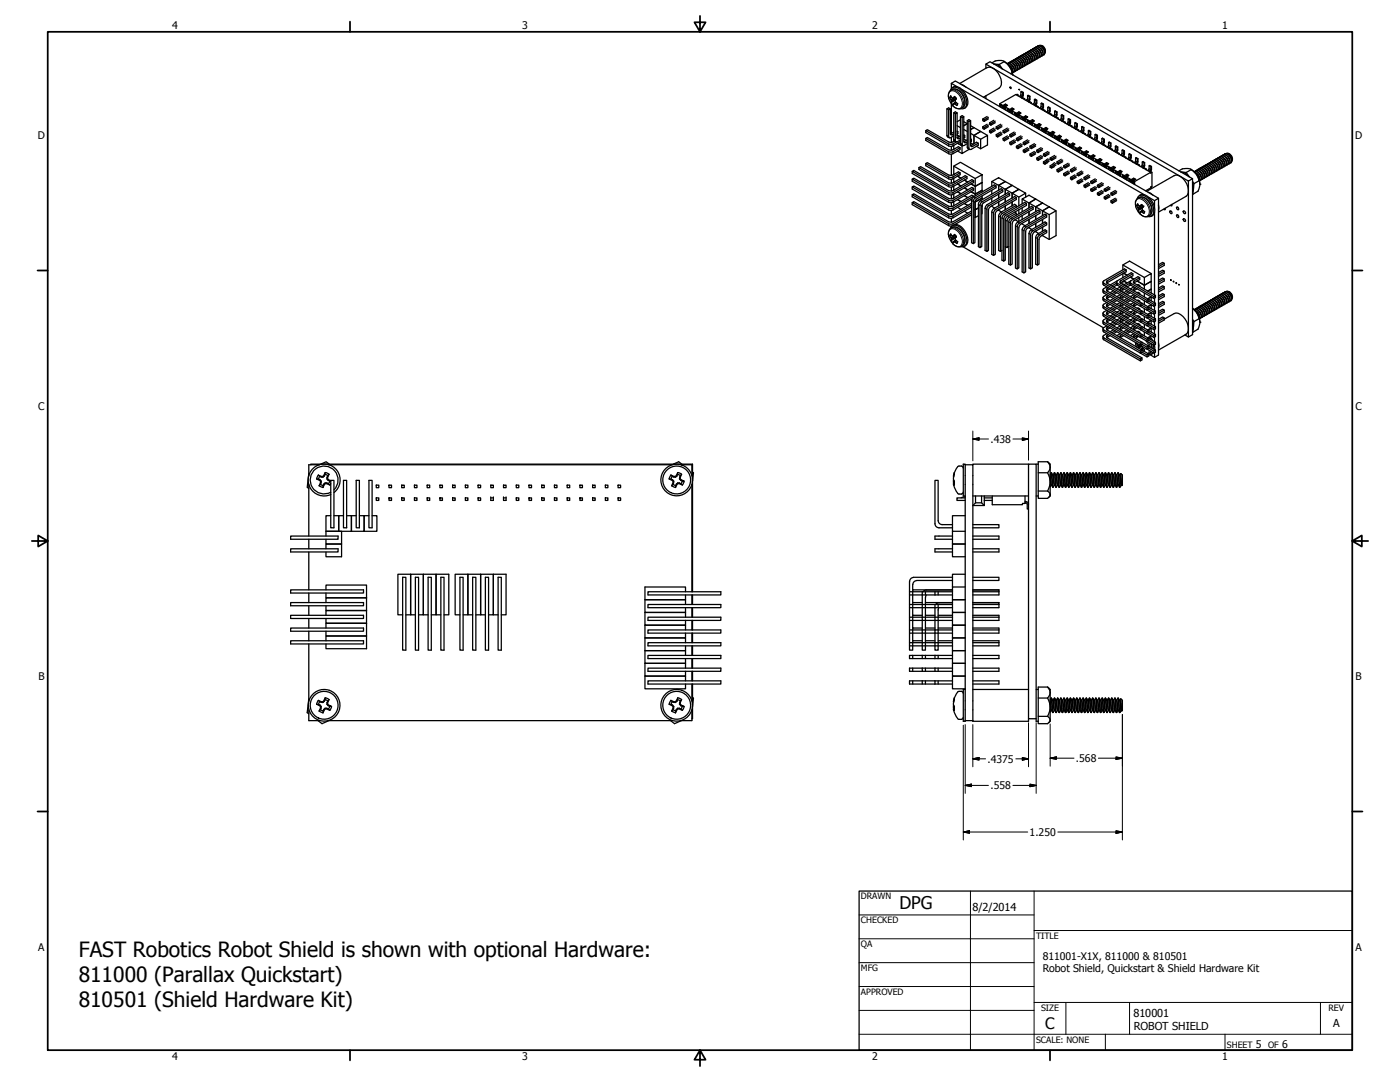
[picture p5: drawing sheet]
<svg xmlns="http://www.w3.org/2000/svg" width="559mm" height="432mm" viewBox="0 0 559 432" stroke-linecap="round" stroke-linejoin="round" font-family="sans-serif">
<defs><g id="words">
<g font-size="8.4">
<text x="31.4" y="381.8">FAST Robotics Robot Shield is shown with optional Hardware:</text>
<text x="31.4" y="391.9">811000 (Parallax Quickstart)</text>
<text x="31.4" y="401.9">810501 (Shield Hardware Kit)</text>
</g>
<text font-size="7" x="359" y="362.6">DPG</text>
<text font-size="6.3" x="417.2" y="410.6">C</text>
<g font-size="4.4">
<text x="388.1" y="363.7">8/2/2014</text>
<text x="452.4" y="406">810001</text>
<text x="452.5" y="411.2">ROBOT SHIELD</text>
<text x="532.1" y="409.9">A</text>
</g>
<g font-size="4.2">
<text x="68.7" y="11.7">4</text>
<text x="208.4" y="11.7">3</text>
<text x="348.1" y="11.7">2</text>
<text x="487.8" y="11.7">1</text>
<text x="15.1" y="55.5">D</text>
<text x="540.9" y="55.5">D</text>
<text x="15.2" y="163.4">C</text>
<text x="541" y="163.4">C</text>
<text x="395.4" y="176.7">.438</text>
<text x="15.3" y="271.4">B</text>
<text x="541.1" y="271.4">B</text>
<text x="394.2" y="304.4">.4375</text>
<text x="429.5" y="304.1">.568</text>
<text x="395.4" y="315">.558</text>
<text x="411" y="333.6">1.250</text>
<text x="15.2" y="379.3">A</text>
<text x="416.2" y="383">811001-X1X, 811000 &amp; 810501</text>
<text x="541" y="379.3">A</text>
<text x="416.2" y="388">Robot Shield, Quickstart &amp; Shield Hardware Kit</text>
<text x="501.3" y="418.3">5</text>
<text x="511.8" y="418.3">6</text>
<text x="68.7" y="423.2">4</text>
<text x="208.4" y="423.2">3</text>
<text x="348.1" y="423.2">2</text>
<text x="487.8" y="423.2">1</text>
</g>
<g font-size="3.5">
<text x="343.7" y="358.9">DRAWN</text>
<text x="343.7" y="368.5">CHECKED</text>
<text x="413.5" y="374.6">TITLE</text>
<text x="343.7" y="378">QA</text>
<text x="343.7" y="387.5">MFG</text>
<text x="343.7" y="397.1">APPROVED</text>
<text x="415.5" y="403.4">SIZE</text>
<text x="530.3" y="403.4">REV</text>
<text x="413.5" y="416.1">SCALE: NONE</text>
<text x="489.7" y="418.3">SHEET</text>
<text x="506.2" y="418.3">OF</text>
</g>
</g></defs>
<!-- layer: Visible (ANSI) -->
<g fill="none" stroke="#000" stroke-width=".51">
<path d="M379.3 36.2a2.05 2.05 0 0 1 3.5-.8 6.7 6.7 0 0 1 2.8 7.2l-1.3 .8h-.9M379.5 38.2l-.4 .8 .6-.2M379.7 33.3l1.6-1 81.1 46.8M379.7 33.3v2M379.7 33.3l2.3 1.3M380.2 35a2.61 2.61 0 0 1 3.9 .9 5.9 5.9 0 0 1 1.8 6.5l-1 .8M381.3 39.9l-1.7 1.1 .8 .8M383 33.3l11-6.3a4.5 4.5 0 0 1 5 3.4 3.9 3.9 0 0 1-.3 4.8l-6.1 3.6M383.6 33.7l1.9 1M383.9 35.7l72.7 42M393.5 25.6l1.7-1 80.8 46.7-1.7 1zM393.5 25.6v1.6"/>
<path d="M393.5 38.2v1.2M396.7 25.6l2.1 .1 1.2 1.8a4.3 4.3 0 0 0-3.3-1.9zM400.6 24.4l.3 .2a7.9 7.9 0 0 1 3.3 5.3l-.2-.8M400.9 24.6a7 7 0 0 1 3.1 4.5M400.9 24.6l-1.3-.5a5.4 5.4 0 0 0-3.7 1M400.9 24.6l-2.1 1.1M403.2 34.7l.4 .6-.4-.1zM404 29.1l-.6 .3M405.4 37.7l-6.4 3.7M405.7 37.8h.6v.4M406.3 37.8l-.2 .3M406.7 35.7l.3 .2z"/>
<path d="M407.9 38.7l-.4 .2M407.9 39.1l1.1 .3v.4M409 39.4l-.1 .3M369.5 52.9l9.7 5.5 1.2-.2 2.8-1.6v-.7M369.5 56l9.7 5.5 1.2-.2 2.8-1.6v-.8l-.7-.4M378.7 43.1l-.7 .3v10.6l.2 .6M379.7 41.5v11.7M379.7 54.8v2M379.7 58.4v1.5M380.7 55.6v.9M380.7 58l.2 1.5M380.7 55.6l.2 .5"/>
<path d="M380.7 53.5l-1 .4-.4-.6v-9.9l-.6 .4v10.6l.4 .7 1.6-.9M380.7 52.7l-1.4 .8M381.3 44.6l-.6 .4v10.6M381.8 56.6l-1.4 .9M382 52.3l.3 .2v.8l-.3 .2M382 53.9l1 .6M382 50.2l1.3 .7M382.2 57.1l1.8 1.1M382.3 52.5l-.3 .2M383.2 58.9l-2.8 1.7M383.3 55.1l-.8 .3-.5-.5v-9.9l-.7 .4v10.6l.5 .6 1.5-.8M383.3 54.2l-1.3 .8"/>
<path d="M383.3 47.8l-1.3 .8M384 57.9v3.4l2.7-1.8M384 46.2l-.7 .3v10.6l.3 .6M384.7 53.8l.4 .2v.9l-.4 .2M384.7 55.5l.9 .5M384.7 51.7l1.4 .8M384.7 48.6l1.4 .7-1.4 .9M385.1 54l-.4 .2M386.1 56.6l-1 .4-.4-.6v-9.9l-.7 .4v10.6l.4 .7 1.7-.9M386.1 55.8l-1.4 .8M386.7 47.8l-.6 .3v10.6l.2 .5M387.4 53.2l4 2.4 2.7-1.6v3.8l-2.7 1.6-1.7-1"/>
<path d="M387.4 50.2l1.3 .7-1.3 .8 1.3-.8 2.7 1.6-2.7 1.5v3.3v-3.3l2.7-1.5 2.7 1.5M387.4 55.4l.3 .2v.8l-.3 .2M387.4 57l1 .6M387.7 55.6l-.3 .2M390.5 57.1l-2.3 1.3h-.7l-.1-10.3-.7 .4 .1 11.1h.8l2.9-1.6v-.9l-.7-.3-2.4 1.3M391.4 55.6v3.8M392.2 47.5l.6 .3M392.2 50.6l.6 .3M394 46.5l-1.8 1v.6l.6 .4M394 49.6l-1.8 1v.6l.6 .4M394.5 46.8l-1.7 1v.7l1.7-1.1M394.5 49.9l-1.7 1v.7l1.7-1.1"/>
<path d="M395 49l.5 .3M395 52.1l.5 .4M396.7 48l-1.7 1v.7l.5 .3M396.7 51.1l-1.7 1v.7l.5 .3M397.3 48.3l-1.8 1v.7l1.8-1M397.3 51.4l-1.8 1.1v.6l1.8-1M397.6 50.6l.6 .3M397.6 53.7l.6 .3M399 42.5v-1.1l1.3 .7v.4l-.9-.5v.7M399.4 49.6l-1.8 1v.6l.6 .4M399.4 52.7l-1.8 1v.7l.6 .3M399.9 49.9l-1.7 1v.7l1.7-1.1"/>
<path d="M399.9 53l-1.7 1v.7l1.7-1M400 42.4l.7 .2 .3 .5-1-.4zM400.3 42.1l1-.6v.5l-1 .5M400.3 42.9l-.4 .2M400.4 52.1l.5 .4M400.4 55.2l.5 .4M400.9 43.1h-.2M400.9 43.1l-.4 .3M401.1 42.7l-.1 .1M401.1 43l-.1 .1M401.4 43.9l-.3-1.3 1.9 1.1v.4l-.9-.5v.7M401.4 43.5l-.4 .2"/>
<path d="M401.8 42.1l-.3-.1-.8 .6M401.8 42.1l-.4 .3M401.8 42.1v.1M402.1 51.1l-1.7 1v.7l.5 .3M402.1 54.2l-1.7 1v.7l.5 .3M402.7 51.4l-1.8 1.1v.6l1.8-1M402.7 54.5l-1.8 1.1v.6l1.8-1M402.7 43.9l1 .4v.3l-1-.3zM403 44.4l-.3 .2M403 53.7l.5 .3M403 56.8l.5 .3M403.5 44.6h-.1"/>
<path d="M403.8 44.5l-.6 .4M403.8 44.2l-.1 .1M404.1 45.5l-.3-1.4 1.9 1.1v.5l-.9-.6v.7M404.1 45l-.4 .2M404.5 43.8l-.4 .2M404.8 52.7l-1.8 1v.7l.5 .3M404.8 55.8l-1.8 1v.7l.5 .3M405.3 53l-1.8 1v.7l1.8-1M405.3 56.1l-1.8 1v.7l1.8-1M405.4 45.5l.7 .2 .3 .5-1-.4zM405.7 46l-.4 .2M405.7 55.2l.6 .4"/>
<path d="M405.7 58.4l.6 .3M406.3 46.2h-.2M406.3 46.2l-.5 .3M406.5 46.1l-.1 .1M406.5 45.8l-.1 .1M406.8 47l-.3-1.3 1.9 1.1v.4l-.9-.5v.7M406.8 46.6l-.4 .2M407.2 45.3l-.4 .2M407.5 54.2l-1.8 1v.7l.6 .3M407.5 57.3l-1.8 1.1v.6l.6 .3M408 54.5l-1.7 1.1v.6l1.7-1M408 57.7l-1.7 1v.6l1.7-1"/>
<path d="M408.1 47.1l1 .3v.4l-1-.4zM408.4 47.5l-.4 .3M408.4 56.8l.5 .3M408.4 59.9l.5 .4M408.9 47.7l-.1 .1M409.2 47.6l-.6 .4M409.2 47.3l-.1 .1M409.4 48.6l-.2-1.4 1.9 1.1v.5l-.9-.6v.8M409.4 48.1l-.3 .2M409.9 46.9l-.4 .2M410.1 55.8l-1.7 1v.7l.5 .3M410.1 58.9l-1.7 1v.7l.5 .3"/>
<path d="M410.6 40.7l.4-.1 .7 .4v.3M410.7 56.1l-1.8 1v.7l1.8-1M410.7 59.2l-1.8 1.1v.6l1.8-1M410.8 48.6l1 .4v.3l-1-.3zM411 49.1l-.3 .2M411.1 58.4l.6 .3M411.5 49.3h.2l-.5 .3M411.7 41l-.2 .2M411.9 49.2l-.1 .1M411.9 48.9l-.1 .1M412.1 50.1l-.2-1.3 1.9 1.1v.4l-.9-.5v.7M412.1 49.7l-.3 .2"/>
<path d="M412.6 48.5l-.4 .1M412.9 57.3l-1.8 1.1v.6l.6 .3M413.3 42.2l1.1 .3v.4M413.4 57.7l-1.7 1v.6l1.7-1M413.5 50.2l1 .3v.4l-1-.4zM413.8 50.6l-.4 .3M413.8 59.9l.5 .4M414.3 50.8l-.1 .1M414.4 50.9l-.4 .2M414.4 42.5l-.1 .3M414.6 50.7l-.1 .2M414.6 50.4l-.1 .1"/>
<path d="M414.8 51.7l-.2-1.3 1.9 1v.5l-.9-.6v.8M414.8 51.2l-.3 .2M415.3 50l-.4 .2M415.5 58.9l-1.7 1v.7l.5 .3M416 43.8l.4-.1 .7 .4v.3M416.1 59.2l-1.8 1.1v.6l1.8-1M416.2 51.8l.9 .3v.4l-.9-.4zM416.4 52.2l-.3 .2M417 52.4l-.1 .1M417.1 44.1l-.2 .2M417.1 52.4l-.5 .3M417.3 52.3l-.2 .2"/>
<path d="M417.3 52l-.2 .1M417.5 53.2l-.2-1.3 1.9 1.1v.4l-.9-.5v.8M417.5 52.8l-.3 .2M418 51.6l-.4 .2M418.7 45.3l1.1 .4v.3M418.9 53.3l1 .4v.3l-1-.4zM419.2 53.7l-.4 .3M419.7 53.9l-.1 .1M419.8 54l-.4 .2M419.8 45.7l-.2 .2M420 53.8l-.1 .2M420 53.5l-.1 .2"/>
<path d="M420.2 54.8l-.2-1.3 1.9 1v.5l-1-.6v.8M420.2 54.4l-.3 .1M420.6 53.1l-.4 .2M421.4 46.9l1.1 .3v.3M421.6 54.9l.7 .2 .2 .5-.9-.4zM421.8 55.3l-.3 .2M422.4 55.5l-.1 .1M422.5 47.2l-.2 .2M422.5 55.5l-.5 .3M422.7 55.4l-.2 .2M422.7 55.1l-.2 .1M422.9 56.3l-.2-1.2 1.9 1v.4l-.9-.5v.8"/>
<path d="M422.9 55.9l-.3 .2M423.4 54.7l-.4 .2M424.1 48.5l1.1 .3v.3M424.3 56.4l1 .4v.3l-1-.4zM424.6 56.8l-.4 .3M425.1 57l-.1 .1M425.2 57.1l-.5 .2M425.2 48.8l-.2 .2M425.4 57l-.1 .1M425.4 56.6l-.1 .2M425.6 57.9l-.2-1.3 1.9 1.1v.4l-1-.6v.8M425.6 57.5l-.3 .2"/>
<path d="M426 56.2l-.4 .3M426.8 50l1.1 .3v.3M427 58l.7 .2 .2 .5-.9-.4zM427.2 58.4l-.4 .2M427.8 58.6l-.1 .1M427.9 50.3l-.2 .2M427.9 58.6l-.5 .3M428.1 58.5l-.2 .2M428.1 58.2l-.2 .2M428.3 59.4l-.2-1.2 1.9 1v.4l-.9-.5v.8M428.3 59.1l-.4 .1M428.8 57.8l-.4 .2"/>
<path d="M429.5 51.6l.4-.1 .6 .4v.3M429.7 59.5l1 .4v.3l-1-.4zM429.9 59.9l-.3 .2M430.5 51.9l-.1 .2M430.8 59.8l-.1 .1M431.4 59.3l-.4 .3M432.1 53.1l1.2 .3v.3M433.3 53.4l-.2 .3M434.8 54.7l.5-.1 .6 .4v.3M435.9 55l-.1 .2M437.5 56.2l1.2 .3v.3M438.7 56.5l-.2 .3"/>
<path d="M440.2 57.8l1.1 .3v.3M441.3 58.1l-.1 .3M442.9 59.3l1.2 .3v.3M444.1 59.6l-.2 .3M364.1 69.2l15.1 8.6 1.2-.2 8.2-4.8v-.7l-.7-.4M364.1 72.3l15.1 8.6 1.2-.2 8.2-4.8v-.7l-.7-.4M364.1 75.4l15.1 8.6 1.2-.2 7.5-4.4M364.1 78.5l15.1 8.6 1.2-.2 7.4-4.3M379.7 61.5v8.5M379.7 71.6v1.6M379.7 74.7v1.6M379.7 77.8v1.6"/>
<path d="M380.7 69.7v-3.4l2.6-1.5 8.7 4.9M380.7 71.2v1.6M380.7 74.3v1.6M380.7 77.4v1.6M380.7 66.3l8.6 4.9M382.2 70.3l1.3 .8M382.2 73.4l1.3 .8M382.2 76.5l1.3 .8M382.2 79.6l1.3 .9M382.2 60.3l1.8 1M382.5 68.6l.7 .4v.7M384.9 71.9l1.4 .7"/>
<path d="M384.9 75l1.4 .8M384.9 78.1l1.4 .8M385.3 70.1l.7 .4v.8M387.6 73.4l1.7 1M387.6 79.6l.3 .2M388.6 72.1l-8.2 4.7M388.6 75.2l-8.2 4.7M388.6 78.3l-8.2 4.8M389.3 71.2l2.7-1.5v3.1l-2.7 1.6zM389.3 74.4l2.7-1.6v3.1l-2.7 1.6zM392 76.6v-.7l-2.7 1.6-1.7-1 1.7 1v.7M392 78.2v1.6"/>
<path d="M395.9 72.5l2.7-1.6 2.7 1.6-2.7 1.5zM395.9 72.5v1.9M395.9 75.9v1.6M395.9 79.1v1.5M397.6 74.2l-8.3 4.7-.7 .9-.1 17.4 .6-.4 .2-16.6 .7-.9 7.6-4.4v-.7l-.7-.4-8.3 4.7-.7-.6M398.6 74l2.7-1.5 2.7 1.5-2.7 1.6zM398.6 74v1.9M398.6 77.5v1.6M400.2 75.8l-8.2 4.7-.7 .9-.1 17.4 .7-.4 .1-16.6 .7-.9 7.5-4.4v-.7l-.6-.5-8.2 4.8M401.3 75.6l2.7-1.6 2.7 1.6-2.7 1.5zM401.3 75.6v1.9M401.3 79.1v1.5"/>
<path d="M403 77.3l-8.3 4.7-.7 .9-.1 17.4 .6-.4 .2-16.6 .7-.9 7.6-4.4v-.7l-.7-.4-8.3 4.8M404 77.1l2.7-1.5 2.7 1.5-2.7 1.6zM404 77.1v2M405.6 78.9l-8.2 4.7-.7 .9-.1 17.4 .7-.4v-16.6l.8-.9 7.5-4.4v-.7l-.6-.5-8.3 4.8M406.7 78.7v3.5M408 79.4l2.7-1.5 2.7 1.5-2.7 1.6zM408 79.4v1.9M409.4 77.1v1.6M411.1 61.5l.6 .3M412.9 60.5l-1.8 1v.6l.6 .3M413.4 60.8l-1.7 1v.6l1.7-1M413.8 63.1l.5 .3"/>
<path d="M415.5 62l-1.7 1.1v.6l.5 .3M416.1 62.4l-1.8 1v.6l1.8-1M416.5 61.5l.6 .3M416.5 64.6l.6 .3M417.4 64.1l-.9 .5v.6l.6 .3M417.4 64.1l.5 .3M418.3 60.5l-1.8 1v.6l.6 .3M418.3 63.4l-.9 .7M418.8 60.8l-1.7 1v.6l1.7-1M418.8 63.6l-.9 .8M418.8 64.3l-1.7 1.2v-.6l.8-.5M419.2 63.1l.5 .3"/>
<path d="M419.2 66.2l.5 .3M420.1 65.7l-.9 .5v.6l.5 .3M420.1 65.7l.5 .3M420.9 62l-1.7 1.1v.6l.5 .3M420.9 64.9l-.8 .8M421.5 62.4l-1.8 1v.6l1.8-1M421.5 65.2l-.9 .8M421.5 65.8l-1.8 1.3v-.6l.9-.5M421.9 64.6l.5 .3M421.9 67.7l.5 .3M423.6 63.6l-1.7 1v.6l.5 .3M423.6 66.7l-1.7 1v.6l.5 .3"/>
<path d="M424.2 63.9l-1.8 1v.6l1.8-1M424.2 67l-1.8 1v.6l1.8-1M424.6 66.2l.5 .3M424.6 69.3l.5 .3M426.3 65.2l-1.7 1v.6l.5 .3M426.3 68.3l-1.7 1v.6l.5 .3M426.8 65.5l-1.7 1v.6l1.7-1M426.8 68.6l-1.7 1v.6l1.7-1M427.3 67.7l.5 .3M427.3 70.8l.5 .3M429 66.7l-1.7 1v.6l.5 .3M429 69.8l-1.7 1v.6l.5 .4"/>
<path d="M429.6 67l-1.8 1v.6l1.8-1M429.6 70.1l-1.8 1v.7l1.8-1.1M430 69.3l.5 .3M430 72.4l.5 .3M430.3 60.2h.3l-.5 .3M430.8 60.1l-.1 .1M431 61l-.2-1.3 1.8 1.1v.4l-.9-.6v.8M431 60.6l-.3 .2M431.7 68.3l-1.7 1v.6l.5 .3M431.7 71.4l-1.7 1v.6l.5 .3M432.2 68.6l-1.7 1v.6l1.7-1M432.2 71.7l-1.7 1v.6l1.7-1"/>
<path d="M432.4 61.1l.7 .2 .2 .5-.9-.4zM432.6 61.5l-.4 .2M432.7 70.8l.5 .3M432.7 73.9l.5 .3M433.2 61.7l-.1 .1M433.3 61.7l-.5 .3M433.5 61.7l-.2 .1M433.5 61.3l-.2 .2M433.7 62.5l-.2-1.2 1.9 1.1v.3l-.9-.5v.8M433.7 62.2l-.4 .2M434.1 60.9l-.4 .2M434.4 69.8l-1.7 1v.6l.5 .4"/>
<path d="M434.4 72.9l-1.7 1v.6l.5 .4M435 70.1l-1.8 1v.7l1.8-1.1M435 73.2l-1.8 1v.7l1.8-1M435.1 62.6l.9 .4v.3l-.9-.4zM435.3 63.1l-.3 .1M435.4 72.4l.5 .3M435.4 75.5l.5 .3M435.9 63.2l-.2 .1M436.2 63.2l-.7 .4M436.2 62.9l-.2 .1M436.4 64.1l-.2-1.3 1.8 1.1v.4l-.9-.5v.7M436.4 63.7l-.3 .2"/>
<path d="M436.8 62.4l-.4 .3M437.1 71.4l-1.7 1v.6l.5 .3M437.1 74.5l-1.7 1v.6l.5 .3M437.6 71.7l-1.7 1v.6l1.7-1M437.6 74.8l-1.7 1v.6l1.7-1M437.8 64.2l.7 .2 .2 .5-.9-.4zM438 64.6l-.4 .2M438 73.9l.6 .3M438 77l.6 .3M438.6 64.8l-.1 .1M438.7 64.8l-.5 .4M438.8 64.8l-.1 .1"/>
<path d="M438.8 64.5l-.1 .1M439.1 65.7l-.3-1.3 2 1.1v.3l-1-.5v.8M439.1 65.3l-.4 .2M439.5 64l-.4 .2M439.8 72.9l-1.8 1v.6l.6 .4M439.8 76l-1.8 1v.7l.6 .3M440.4 73.2l-1.8 1v.7l1.8-1M440.4 76.3l-1.8 1v.7l1.8-1M440.4 65.7l1 .4v.3l-1-.4zM440.7 66.2l-.3 .2M440.8 75.5l.5 .3M440.8 78.6l.5 .3"/>
<path d="M441.3 66.4h-.2M441.5 66.3l-.6 .4M441.5 66l-.1 .1M441.8 67.2l-.3-1.3 1.9 1.1v.4l-.9-.5v.7M441.8 66.8l-.3 .2M442.2 65.5l-.4 .3M442.5 74.5l-1.7 1v.6l.5 .3M442.5 77.6l-1.7 1v.6l.5 .3M443 74.8l-1.7 1v.6l1.7-1M443 77.9l-1.7 1v.6l1.7-1M443.2 67.3l.7 .2 .2 .5-.9-.4zM443.4 67.8l-.4 .1"/>
<path d="M443.4 77l.6 .3M444 67.9l-.1 .1M444.1 67.9l-.6 .4M444.2 67.9l-.1 .1M444.2 67.6l-.1 .1M444.5 68.8l-.3-1.3 2 1.1v.4l-1-.5v.7M444.5 68.4l-.4 .2M444.9 67.1l-.4 .2M445.2 76l-1.8 1v.7l.6 .3M445.2 79.1l-1.8 1v.7l.6 .3M445.6 60.9l1.1 .3v.3M445.7 76.3l-1.7 1v.7l1.7-1"/>
<path d="M445.7 79.4l-1.7 1.1v.6l1.7-1M445.8 68.8l1 .4v.3l-1-.3zM446.1 69.3l-.4 .2M446.7 69.5h-.2M446.7 61.2l-.1 .3M446.9 69.4l-.6 .4M446.9 69.1l-.1 .1M447.2 70.4l-.3-1.4 1.9 1.1v.4l-.9-.5v.7M447.2 69.9l-.4 .2M447.6 68.6l-.4 .3M448.3 62.4h.5l.6 .3v.4M448.6 70.4l.9 .4v.3l-.9-.4z"/>
<path d="M448.8 70.9l-.4 .2M449.2 71.1h.3l-.6 .3M449.4 62.7l-.1 .3M449.6 71l-.1 .1M449.6 70.7l-.1 .1M449.8 71.9l-.2-1.3 1.9 1.1v.4l-.9-.5v.7M449.8 71.5l-.3 .2M450.3 70.2l-.4 .2M451 64l1.1 .3v.3M451.2 71.9l1 .4v.3l-1-.3zM451.2 71.9h.1M451.5 72.4l-.4 .2"/>
<path d="M452.1 72.6h-.2M452.1 72.6l-.4 .3M452.1 64.3l-.1 .3M452.3 72.5l-.1 .1M452.6 73.4l-.3-1.3 .6 .4v1.2M452.6 73l-.4 .2M453.7 65.5h.5l.6 .3v.4M453.9 79.2a2.02 2.02 0 0 1 1.5-1.4 2.02 2.02 0 0 1 2.1 .7 6.6 6.6 0 0 1 2.7 7.2l-.6 .5-1.5 .2M454.8 78a2.82 2.82 0 0 1 4 1 6.2 6.2 0 0 1 1.8 6.5l-1.1 .8M454.8 65.8l-.1 .3M456.4 67.1l1.1 .3v.4M457.5 67.4l-.2 .3"/>
<path d="M457.6 76.4l11-6.3a3 3 0 0 1 3.6 1.1 6.2 6.2 0 0 1 1.8 6.6l-.6 .6-11 6.2M458.3 76.7l1.8 1.2M458.5 78.7l2.3 1.4M459.1 68.6l.7 .2v5.6M459.8 68.8l-.5 .3M471.4 68.6l2.1 .2M471.4 68.7a4.5 4.5 0 0 1 3.3 1.8M473.5 68.8l1.2 1.8M475.2 67.5a7.2 7.2 0 0 1 3.7 6M475.5 67.7a6.2 6.2 0 0 1 3.1 4.4M475.5 67.7l-1.3-.5a5.4 5.4 0 0 0-3.7 1M475.5 67.7l-2 1.1"/>
<path d="M476 71.3v62.2l-1.7 1v-62.2M476 72.8a4.7 4.7 0 0 1 0 3.8M476 72.4l.6 .9M476.6 73.3l-.6 4.2M478.6 72.1l.3 1.8-.7 2.4-2.1 1.2M478.6 72.1l-2 1.2M364.1 81.7l15.1 8.5 1.2-.2 7.4-4.3M379.5 93.3l-.4 .7 .6-.1M379.7 80.9v1.6M379.7 84v1.6M379.7 87.1v1.6M379.7 90.2v.2"/>
<path d="M379.9 90.2l-.6 1M380.7 80.5l.2 1.5M380.7 89.9a6.2 6.2 0 0 1 4.9 7.7l-1.3 .9-.9-.1M381.1 89.6a6.3 6.3 0 0 1 5.1 7.2l-.3 .7-1 .8M381.3 95l-1.7 1 .8 .9M382.2 82.7l1.3 .9M384.4 98.5l56 32.3M384.9 81.2l1.4 .8M384.9 84.3l1.4 .8M387.6 82.7l.2 .2M387.6 85.9l.2 .1M387.8 81.9l-7.4 4.3"/>
<path d="M387.8 85l-7.4 4.3M389.1 83.6l.2 .1M389.1 86.7l.2 .1M389.2 80.6l2.8-1.5zM389.3 80.6v3.1l1.2-.7-1.2 .7M389.3 83.7v3.1l1.2-.7M389.3 80.3v.3M392 82.2l-.1 3.1M392 81.8v.4M392 82.2h-.1M395.9 82.2l1.2 .9M398.4 83.8l.2 .1v-.2v.2l1.1 .7"/>
<path d="M398.6 80.6v1.6M401.3 82.2v1.5M404 80.6v1.6M405 81.5l.6 .5v.7M405 84.6l.6 .5v.8M405.1 87.7l1.4 .8M406.7 83.7v1.6M406.7 86.8v1.6M408 89.2v.2l1.1 .6M408 82.9v1.6M408 86v1.6M409.7 81.2l-8.3 4.7-.7 1-.1 17.3 .7-.4 .1-16.6 .7-.9 7.6-4.3v-.8l-.7-.4-8.3 4.7"/>
<path d="M410.5 90.8l.2 .1v-.2v.2l1.2 .7M410.7 81l2.7-1.6 2.7 1.6-2.7 1.6zM410.7 81v1.9M410.7 84.5v1.5M410.7 87.6v1.6M412.4 82.7l-8.3 4.8-.7 .9-.1 17.4 .7-.4 .1-16.6 .7-.9 7.6-4.4v-.8l-.7-.3-8.2 4.7M413.2 92.4l.2-.1 1.1 .9M413.4 82.6l2.7-1.6 2.7 1.6-2.7 1.5zM413.4 82.6v1.9M413.4 86v1.6M413.4 89.2v1.5M415.1 84.3l-8.3 4.7-.7 1-.1 17.3 .7-.4 .1-16.5 .7-1 7.6-4.3v-.8l-.7-.4-8.3 4.7"/>
<path d="M416.1 84.1l2.7-1.5 2.7 1.5-2.7 1.6zM416.1 84.1v1.9M416.1 87.6v1.6M416.1 90.7v1.6M417.1 88.6l.7 .4v.7M417.1 91.7l.7 .4v.7M417.8 85.9l-8.3 4.7-.7 .9-.1 17.4 .7-.4v-16.6l.8-.9 7.6-4.4v-.7l-.7-.4-8.2 4.7M418.8 85.7v9.9M421.5 84.1v9.9l-2.7 1.6-2.7-1.6v-.2v.2l-.2-.1M443.4 80.1l.6 .4M454.1 81.3l-.4 .7 .6-.1M456 83.1l-1.8 1 .8 .9"/>
<path d="M460.8 80.1l1.6-1v62.6l-1.6 .9M460.8 80.1v2.6M460.8 84.9v32.8M462.4 81.8v2.1M465.1 83.1l-.1 .6-.6-.2M467 84.1a.7 .7 0 0 1 .7 .4 .7 .7 0 0 1-.1 .8l-.6-.5zM467.7 81.5v.7l-.6-.3M469.7 85.7h.3a.74 .74 0 0 1 .3 1.2 .81 .81 0 0 1-.6-1.2zM469.7 82.6l.6 .2v1a.81 .81 0 0 1-.6-1.2zM472.4 87.2l.8 .7-.3 .5a.81 .81 0 0 1-.5-1.2zM472.4 84.1l.8 .7-.3 .5a.81 .81 0 0 1-.5-1.2zM440.2 119.6l.4 .4 14.6 8.5 .6-.4"/>
<path d="M440.2 116.5l.4 .4 14.6 8.4 .6-.3M440.2 113.3l.4 .5 14.6 8.4 .6-.3M441.8 117.6l-1.6 1 .4 .7 14.6 8.4 .6-.4-13.9-8-.3-.7 .8-.6M441.8 114.5l-1.6 1 .4 .6 14.6 8.5 .6-.5-13.9-8-.3-.6 .8-.6M443.1 118.4l-1.3 .7M443.1 115.3l-1.3 .7M444.4 119.1l-1.3 .9M444.4 116l-1.3 .8M445.1 119.6l-1.3 .7M445.1 116.5l-1.3 .7M445.6 113l-1.8 1.1M445.8 120l-1.4 .7"/>
<path d="M445.8 116.8l-1.4 .8M445.8 113.7l-1.4 .8M446 118.3l-.2 .1M446 115.2l-.2 .1M446 112.1l-2.9 1.6M448.2 105.7l8.6 5 2.7-1.5v3.1l-2.7 1.6-2.9-1.8 2.9 1.8 2.7-1.6v3.1l-1.3 .7 1.3-.7v1.6M448.2 107.7v-2l2.6-1.5 8.7 5M448.2 109.2v1.6M448.2 112.3v1.2M448.2 115.4v1.2M448.2 118.6v1.2M448.5 112.1l1.3 .8"/>
<path d="M448.5 109l1.3 .8M449.5 107.7l-7.6 4.4-.3 .6 14.2 8.3-.6 .5-15-8.8 .4-.6 8.2-4.8 .7 .4v.8l-7.7 4.4M451.2 113.7l.2 .1M451.2 110.6l1.4 .8M451.5 108.8l.7 .4v.8M454.2 119.8l.7 .3v.4M454.2 116.6l.7 .4v.4M454.2 113.5l.7 .4v.4M454.2 110.4l.7 .4v.8M456.8 110.7v4.7M456.8 117v1.5M459.5 118.5l-1.3 .8 1.3-.8v1.6"/>
<path d="M460.8 118.9v1.9M467.3 111.6l.2 .4zM468.4 112.2l.2 .3zM469.5 112.8l.1 .4zM470.5 113.5l.2 .3zM440.2 135.1l.4 .5 14.6 8.4 .6-.4M440.2 132l.4 .5 14.6 8.4 .6-.4M440.2 128.9l.4 .4 14.6 8.5 .6-.4M440.2 125.8l.4 .4 14.6 8.5 .6-.4M440.2 122.7l.4 .4 14.6 8.5 .6-.4M441.8 133.2l-1.6 .9 .4 .7 14.6 8.5 .6-.5-13.9-8-.3-.7 .8-.6M441.8 130l-1.6 1 .4 .7 14.6 8.4 .6-.4-13.9-8-.3-.7 .8-.6"/>
<path d="M441.8 126.9l-1.6 1.1 .4 .6 14.6 8.4 .6-.4-13.9-8-.3-.6 .8-.7M441.8 123.8l-1.6 1 .4 .7 14.6 8.4 .6-.4-13.9-8-.3-.7 .8-.6M441.8 120.7l-1.6 1 .4 .7 14.6 8.4 .6-.4-13.9-8-.3-.7 .8-.6M443.1 133.9l-1.3 .8M443.1 130.8l-1.3 .8M443.1 127.7l-1.3 .8M443.1 124.6l-1.3 .7M443.1 121.5l-1.3 .7M444.4 131.6l-1.3 .8M444.4 128.5l-1.3 .8M444.4 125.3l-1.3 .9M444.4 122.2l-1.3 .9"/>
<path d="M445.1 132l-1.3 .8M445.1 128.9l-1.3 .8M445.1 125.8l-1.3 .8M445.1 122.7l-1.3 .7M445.8 132.4l-1.4 .8M445.8 129.3l-1.4 .7M445.8 126.2l-1.4 .7M445.8 123.1l-1.4 .7M446 130.7l-.2 .1M446 127.6l-.2 .1M446 124.5l-.2 .1M446 121.4l-.2 .1"/>
<path d="M448.2 121.7v1.2M448.2 124.8v1.2M448.2 127.9v1.2M453.8 137h.1M454 134l-.1 .4M454.2 132.2l.7 .4v.4M454.2 129.1l.7 .4v.4M454.2 126l.7 .4v.3M454.2 122.9l.7 .4v.3M455.9 138.2l-1.4 .7M456.8 120.1v1.5M456.8 123.2v1.5"/>
<path d="M456.8 126.3v1.5M456.8 129.4v1.5M456.8 132.5v1.5M458.6 134.6l.8 .9M459 134.3l1.2 1.7M459.5 130.9l-1.3 .8 1.3-.8v1.6M459.5 127.8l-1.3 .8 1.3-.8v1.6M459.5 124.7l-1.3 .8 1.3-.8v1.6M459.5 121.6l-1.3 .8 1.3-.8v1.6M459.5 134l-1.3 .8M460.3 137.7l.2 1.6M460.8 137.7l.1 1.9"/>
<path d="M460.8 122v2M460.8 125.2v1.9M460.8 128.3v1.9M460.8 131.4v1.9M460.8 134.5v1.9M460.8 137.6v.2M462.4 136.8v2.2M464.7 127.4l3.9-2.2a3 3 0 0 1 3.6 1.1 6.2 6.2 0 0 1 1.8 6.5l-.6 .6-11 6.3M472.9 133.7l1.4 .8M476 127.9a4.9 4.9 0 0 1 0 3.8M476 127.4l.6 .9-.6 4.2M478.6 127.2l-.2-.8a6 6 0 0 0-2.4-3.3 7.1 7.1 0 0 1 2.9 5.5"/>
<path d="M478.6 127.2l.3 1.8-.7 2.4-2.1 1.2M478.6 127.2l-2 1.1M459 141.5l1.8 1.1M460.2 140.7l-1 .8-.7 .1M460.4 140.8l-.9 .6M460.8 140.7v1.9M123.3 189l-.7 5.5 .7 .4M123.3 193.4v20.5M124 185.5v-.3h152.4v51M127.1 189.6l-.7 1.5M127.1 191.2l-.7-.1 1.5 .9-.5 1.9 .5-.6M127.1 191.2l.6 .3"/>
<path d="M127.4 193.8l1.5 .7M127.6 185.5h-4.3v4.3M127.6 190.1l.6 .3M127.7 190.1l-.5 1.1M127.7 191.5h.1M127.8 191.5l.4 .5-.1 .7M127.9 193.3l1.1 .5M128 185.2l2.2-.9 1.2 .9M128.1 192.7h.1M128.1 192.7l-.2 .6M128.2 190.4h.1M128.3 190.4h.7"/>
<path d="M129.2 193.2a1.36 1.36 0 0 1 1.3-.6 1.36 1.36 0 0 1 1.1 .9l-1.8-.5-.9 1.6zM129.8 189.3l1 .5M129.8 188.6l-1 1.5-1.7-.5 .5 .5M129.8 188.6a1.69 1.69 0 0 1-.8 1.8M129.9 188.6l1.5 .7M131.1 185.5h137.2M131.3 189.3l-.5 1.7 1.2 .9M131.3 189.3l-.5 .6a1.29 1.29 0 0 0-.2 1.5 1.29 1.29 0 0 0 1.4 .6M131.6 191.9l-.5 1.1M132 191.7h1.3v18.9h-1.3zM132 193l-.3 .5M133.3 195.5a5.6 5.6 0 0 0-2-9.2 5.6 5.6 0 0 0-7.5 5.6 5.6 5.6 0 0 0 8.2 4.5"/>
<path d="M133.3 196.6a6.4 6.4 0 0 0-1.1-10.8 6.4 6.4 0 0 0-9.2 5.7 6.4 6.4 0 0 0 9.1 5.8M137.1 191.7h1.3v18.9h-1.3zM142.2 191.7h1.2v18.9h-1.2zM147.3 191.7h1.2v18.9h-1.2zM150.2 193.6h1v1h-1zM150.2 198.7h1v1h-1zM155.3 193.6h1v1h-1zM155.3 198.7h1v1h-1zM160.3 193.6h1.1v1h-1.1zM160.3 198.7h1.1v1h-1.1zM165.4 193.6h1v1h-1zM165.4 198.7h1v1h-1z"/>
<path d="M170.5 193.6h1v1h-1zM170.5 198.7h1v1h-1zM175.6 193.6h1v1h-1zM175.6 198.7h1v1h-1zM180.7 193.6h1v1h-1zM180.7 198.7h1v1h-1zM185.7 193.6h1.1v1h-1.1zM185.7 198.7h1.1v1h-1.1zM190.8 193.6h1v1h-1zM190.8 198.7h1v1h-1zM195.9 193.6h1v1h-1zM195.9 198.3v1.4h1v-1.4"/>
<path d="M195.9 198.7h1M201 193.6h1v1h-1zM201 198.3v1.4h1v-1.4M201 198.7h1M206.1 193.6h1v1h-1zM206.1 198.7h1v1h-1zM211.1 193.6h1.1v1h-1.1zM211.1 198.7h1.1v1h-1.1zM216.2 193.6h1v1h-1zM216.2 198.7h1v1h-1zM221.3 193.6h1v1h-1zM221.3 198.7h1v1h-1z"/>
<path d="M226.4 193.6h1v1h-1zM226.4 198.7h1v1h-1zM231.5 193.6h1v1h-1zM231.5 198.7h1v1h-1zM236.5 193.6h1.1v1h-1.1zM236.5 198.7h1.1v1h-1.1zM241.6 193.6h1v1h-1zM241.6 198.7h1v1h-1zM246.7 193.6h1v1h-1zM246.7 198.7h1v1h-1zM267.1 191.1l1.5 .9-.5 1.9 .5-.6M267.1 191.1a1.69 1.69 0 0 1 1.8 .9"/>
<path d="M267.8 189.6l.6 .5 1.2 .3M267.8 189.6l-.7 1.5M268.1 193.8l1.5 .7M268.4 190.1l-.5 1.1M268.6 193.3l1.1 .5M268.7 185.2l2.2-.9 1.3 .9M268.9 192.7h.1M268.9 192.7l-.3 .6M268.9 191.9v.8M270.5 189.3l1.1 .5M270.5 188.6l-1 1.5-1.7-.5M270.5 188.6l-.3 1.3-.6 .5"/>
<path d="M270.5 192.7l-.8 1.1M270.6 188.6l1.5 .7M270.6 192.7h.5l1.3 .8-1.9-.5-.9 1.6 .1-.8M271.3 191.2a1.69 1.69 0 0 0 1.7 .8l-1.5-1 .5-1.7-.7 1.1v.8M271.8 185.5h4.4v4.3M272.3 191.9l-.5 1.1M273.1 192l-.7 1.5M276.2 193.4v42.8M276.4 188.4l.4 .3-.4 3.3M380.6 191.6l.1 1.4M380.7 193.6l1.5 3.2M380.7 190.1l.2-1.5-.3 2 .3 2.9-.3-.5v.6"/>
<path d="M380.9 193h-.3M382.2 186.3l-1.5 3.2M382.2 196.9l1.5 .3M383.7 186l.5 .2 .2 .5M383.7 186l-1.5 .3M384.4 196.4l-.2 .6-.5 .2M385.3 185.5h3v102.3h22.2v-1M385.3 198.7h-3.3v1h3.3M385.3 185.5v-.3h-.8v12.7h.8M385.3 185.5v102.3h-.8v-12.7h.8M385.3 198.3l-1.7 .4M388.3 197.9h22.2"/>
<path d="M389.4 197.9v2.8M391.8 197.9v2.8M392.9 197.9v3.8h-4.6l1.1-1h2.4l1.1 1M392.9 198.7h3.1M392.9 199.7h3.1M396 197.9v3.5h12.1v-.5h1v-3M410.5 185.2h3.1v101.6h-3.1zM410.5 185.2h-22.2v.3M413.6 197.9h.8M413.6 185.2h.8M414.4 188.7h3.7M414.4 196h3.7"/>
<path d="M418.1 184.3h-3.7v14.6h3.7l1.1-1.5M418.1 184.3a2.87 2.87 0 0 1 0 4.4M418.1 196l1.1 1.4M418.1 188.7a7.1 7.1 0 0 1 0 7.3M418.1 184.3l1.1 .9v12.2M419.2 190.8l.3 2.8M419.2 189.7l.5 3.8M419.2 197.4v.5l-.6 .6M419.5 188.7l.8 5.7M419.5 193.6h.2M419.5 188.7h.2M419.5 188.7l-.3 .7"/>
<path d="M419.5 193.6l-.3 .7M419.7 188.7l.6 5.7 .5-.8M419.7 193.5l.5 .9M419.7 188.7l.5 .9M420.2 189.6l.6 4M420.2 189.5h.1M420.3 189.5l.6 4M420.8 188.7l.8 5.7M420.8 188.7l.3 .3 .5 5.4 .5-.8M420.8 193.6h.1M420.8 188.7l-.5 .8M420.9 193.5l.5 .9"/>
<path d="M421 188.7l.4 .9M421.4 189.6l.7 4M421.4 189.5h.2M421.6 189.5l.6 4M422.1 188.7l.7 5.7M422.1 188.7l.2 .3 .5 5.4 .6-.8M422.1 193.6h.1M422.1 188.7l-.5 .8M422.2 193.5l.5 .9M422.3 188.7l.4 .9M422.7 189.6l.7 4M422.7 189.5h.1"/>
<path d="M422.8 189.5l.7 4M423.4 188.7l.7 5.7M423.4 188.7l.2 .3 .5 5.4 .5-.8M423.4 193.6h.1M423.4 188.7l-.6 .8M423.5 193.5l.5 .9M423.5 188.7l.5 .9M424 189.6l.6 4M424 189.5h.1M424.1 189.5l.7 4M424.6 188.7l.8 5.7M424.6 193.6h.2"/>
<path d="M424.6 188.7h.2M424.6 188.7l-.5 .8M424.8 188.7l.6 5.7 .5-.8M424.8 193.5l.5 .9M424.8 188.7l.5 .9M425.3 189.6l.6 4M425.3 189.5h.1M425.4 189.5l.6 4M425.9 188.7l.8 5.7M425.9 188.7l.2 .3 .6 5.4 .5-.8M425.9 193.6h.1M425.9 188.7l-.5 .8"/>
<path d="M426 193.5l.5 .9M426.1 188.7l.4 .9M426.5 189.6l.7 4M426.5 189.5h.2M426.7 189.5l.6 4M427.2 188.7l.7 5.7M427.2 188.7l.2 .3 .5 5.4 .5-.8M427.2 193.6h.1M427.2 188.7l-.5 .8M427.3 193.5l.5 .9M427.4 188.7l.4 .9M427.8 189.6l.6 4"/>
<path d="M427.8 189.5h.1M427.9 189.5l.7 4M428.4 188.7l.8 5.7M428.4 193.6h.2M428.4 188.7h.2M428.4 188.7l-.5 .8M428.6 188.7l.6 5.7 .5-.8M428.6 193.5l.5 .9M428.6 188.7l.5 .9M429.1 189.6l.6 4M429.1 189.5h.1M429.2 189.5l.6 4"/>
<path d="M429.7 188.7l.8 5.7M429.7 193.6h.1M429.7 188.7h.1M429.7 188.7l-.5 .8M429.8 188.7l.7 5.7 .5-.8M429.8 193.5l.5 .9M429.9 188.7l.4 .9M430.3 189.6l.7 4M430.3 189.5h.2M430.5 189.5l.6 4M431 188.7l.7 5.7M431 188.7l.2 .3 .5 5.4 .5-.8"/>
<path d="M431 193.6h.1M431 188.7l-.5 .8M431.1 193.5l.5 .9M431.2 188.7l.4 .9M431.6 189.6l.6 4M431.6 189.5h.1M431.7 189.5l.7 4M432.2 188.7l.8 5.7M432.2 188.7l.3 .3 .5 5.4 .5-.8M432.2 193.6h.2M432.2 188.7l-.5 .8M432.4 193.5l.5 .9"/>
<path d="M432.4 188.7l.5 .9M432.9 189.6l.6 4M432.9 189.5h.1M433 189.5l.6 4M433.5 188.7l.8 5.7M433.5 193.6h.1M433.5 188.7h.1M433.5 188.7l-.5 .8M433.6 188.7l.7 5.7 .5-.8M433.6 193.5l.5 .9M433.7 188.7l.4 .9M434.1 189.6l.7 4"/>
<path d="M434.1 189.5h.2M434.3 189.5l.6 4M434.8 188.7l.7 5.7M434.8 188.7l.2 .3 .5 5.4 .6-.8M434.8 193.6h.1M434.8 188.7l-.5 .8M434.9 193.5l.5 .9M435 188.7l.4 .9M435.4 189.6l.7 4M435.4 189.5h.1M435.5 189.5l.7 4M436.1 188.7l.7 5.7"/>
<path d="M436.1 188.7l.2 .3 .5 5.4 .5-.8M436.1 193.6h.1M436.1 188.7l-.6 .8M436.2 193.5l.5 .9M436.2 188.7l.5 .9M436.7 189.6l.6 4M436.7 189.5h.1M436.8 189.5l.7 4M437.3 188.7l.8 5.7M437.3 188.7l.3 .3 .5 5.4 .5-.8M437.3 193.6h.2M437.3 188.7l-.5 .8"/>
<path d="M437.5 193.5l.5 .9M437.5 188.7l.5 .9M438 189.6l.6 4M438 189.5h.1M438.1 189.5l.6 4M438.6 188.7l.8 5.7M438.6 193.6h.1M438.6 188.7h.1M438.6 188.7l-.5 .8M438.7 188.7l.7 5.7 .5-.8M438.7 193.5l.5 .9M438.8 188.7l.4 .9"/>
<path d="M439.2 189.6l.7 4M439.2 189.5h.2M439.4 189.5l.6 4M439.9 188.7l.7 5.7M439.9 188.7l.2 .3 .5 5.4 .5-.8M439.9 193.6h.1M439.9 188.7l-.5 .8M440 193.5l.5 .9M440.1 188.7l.4 .9M440.5 189.6l.6 4M440.5 189.5h.1M440.6 189.5l.7 4"/>
<path d="M441.1 188.7l.8 5.7M441.1 188.7l.3 .3 .5 5.4 .5-.8M441.1 193.6h.2M441.1 188.7l-.5 .8M441.3 193.5l.5 .9M441.3 188.7l.5 .9M441.8 189.6l.6 4M441.8 189.5h.1M441.9 189.5l.6 4M442.4 188.7l.8 5.7M442.4 193.6h.1M442.4 188.7h.1"/>
<path d="M442.4 188.7l-.5 .8M442.5 188.7l.7 5.7 .5-.8M442.5 193.5l.5 .9M442.6 188.7l.4 .9M443 189.6l.7 4M443 189.5h.2M443.2 189.5l.6 4M443.7 188.7l.7 5.7M443.7 193.6h.1M443.7 188.7h.1M443.7 188.7l-.5 .8M443.8 188.7l.6 5.7 .5-.8"/>
<path d="M443.8 193.5l.5 .9M443.9 188.7l.4 .9M444.3 189.6l.6 4M444.3 189.5h.1M444.4 189.5l.7 4M444.9 188.7l.8 5.7M444.9 188.7l.3 .3 .5 5.4 .5-.8M444.9 193.6h.2M444.9 188.7l-.5 .8M445.1 193.5l.5 .9M445.1 188.7l.5 .9M445.6 189.6l.6 4"/>
<path d="M445.6 189.5h.1M445.7 189.5l.6 4M446.2 188.7l.8 5.7M446.2 188.7l.3 .3 .5 5.4 .5-.8M446.2 193.6h.1M446.2 188.7l-.5 .8M446.3 193.5l.5 .9M446.4 188.7l.4 .9M446.8 189.6l.7 4M446.8 189.5h.2M447 189.5l.6 4M447.4 189l.3 4.8"/>
<path d="M447.4 189l.6 .5v4.1l-.3 .2M447.4 189l-.4 .5M447.5 193.6h.1M447.6 193.5l.1 .3M116 213.9h18.9v1.3h-18.9zM116 219h18.9v1.3h-18.9zM123.3 215.2v3.8M130.1 213.9v-1.9h6.2v5.1h-6.2v-1.9M130.1 219v-1.9h6.2v5.1h-6.2v-1.9M132 205.8h-1.9v6.2h5.1v-6.2h-1.9M137.1 205.8h-1.9v6.2h5.1v-6.2h-1.9M142.2 205.8h-1.9v6.2h5.1v-6.2h-2"/>
<path d="M147.3 205.8h-1.9v6.2h5v-6.2h-1.9M380.2 212v5.1h5.1h-5.1v5.1h5.1M380.2 213.9h-7v1.3h7M380.2 219h-7v1.3h7M380.2 209.4l-4.6-.1-.7-.4-.4-.7v-16.5h-1.3v17.7l.5 .8 .7 .4h5.8M385.3 205.8h-5.1v6.2h5.1M388.3 209.4h10.4v1.2h-10.4M388.3 213.9h10.4v1.3h-10.4M388.3 219h10.4v1.3h-10.4M409.1 200.2l1.1 .3 .3 .7M409.1 200.7h.4M409.5 200.7l.5 .5v1.9h.5"/>
<path d="M116 235.4h29.1v1.3h-29.1zM123.3 220.3v15.1M123.3 236.7v3.8M130.1 235.4v-1.9h16.2v5.1h-16.2v-1.9M160.7 230.4h1.3v29.1h-1.3zM165.8 230.4h1.3v29.1h-1.3zM170.9 230.4h1.2v29.1h-1.2zM176 230.4h1.2v29.1h-1.2zM183.6 230.4h1.2v29.1h-1.2zM188.7 230.4h1.2v29.1h-1.2zM193.7 230.4h1.3v29.1h-1.3zM198.8 230.4h1.3v29.1h-1.3z"/>
<path d="M258.6 236.2h29.1v1.2h-29.1zM273.6 236.2v-1.9h-16.2v5h16.2v-1.9M276.2 237.4v3.8M276.4 237.4v3.8M363 236.2h5.1M363 237.4h5.1v3.8M363 232v25.7M364.3 233.2v26.3h-1.3v-1.8M364.3 235.4h15.9M365.9 231.6h14.3M365.9 231.7l-1.2 .6-.3 1M368.1 236.2h5.1"/>
<path d="M368.1 236.2v1.2h5.1M369.4 238.3v21.2h-1.3v-1.8h-5.1M369.4 236.2v1.2M369.7 237.5l-.3 .8M373.2 236.2h7M373.2 237.4h7M373.2 236.2v1.2M374.5 236.2v1.2M380.2 230.4h-15.6l-1.2 .7-.3 .9M380.2 235.5h-10.5l-1.3 .7M385.3 234.3h-5.1v5h5.1h-5.1v5.1h5.1h-5.1v5.1h5.1h-5.1v5.1h5.1h-5.1v5.1h5.1h-5.1v5h5.1h-5.1v5.1h5.1h-5.1v5.1h5.1M385.3 229.2h-5.1v5.1"/>
<path d="M388.3 230.4h10.4v1.2h-10.4M388.3 235.5h10.4v.7M388.3 235.4l10.4 .1M388.3 236.2h10.4M398.7 236.2v1.2h-10.4M116 240.5h29.1v1.2h-29.1zM116 245.6h29.1v1.2h-29.1zM116 250.6h29.1v1.3h-29.1zM116 255.7h29.1v1.3h-29.1zM123.3 241.7v3.9M123.3 246.8v3.8M123.3 251.9v3.8"/>
<path d="M123.3 257v22.7M130.1 240.5v-1.9h16.2v5h-16.2v-1.9M130.1 245.6v-2h16.2v5.1h-16.2v-1.9M130.1 250.6v-1.9h16.2v5.1h-16.2v-1.9M130.1 255.7v-1.9h16.2v5.1h-16.2v-1.9M160.7 245.4h-1.9v-16.2h5.1v16.2h-1.9M165.8 245.4h-1.9v-16.2h5.1v16.2h-1.9M170.9 245.4h-1.9v-16.2h5.1v16.2h-2M176 245.4h-1.9v-16.2h5v16.2h-1.9M183.6 245.4h-1.9v-16.2h5.1v16.2h-2M188.7 245.4h-1.9v-16.2h5v16.2h-1.9M193.7 245.4h-1.9v-16.2h5.1v16.2h-1.9"/>
<path d="M198.8 245.4h-1.9v-16.2h5.1v16.2h-1.9M258.6 256.5h29.1v1.2h-29.1zM258.6 251.4h29.1v1.3h-29.1zM258.6 246.3h29.1v1.3h-29.1zM258.6 241.2h29.1v1.3h-29.1zM273.6 256.5v-1.9h-16.2v5.1h16.2v-2M273.6 251.4v-1.9h-16.2v5.1h16.2v-1.9M273.6 246.3v-1.9h-16.2v5.1h16.2v-1.9M273.6 241.2v-1.9h-16.2v5.1h16.2v-1.9M276.2 242.5v3.8M276.2 247.6v3.8M276.2 252.7v3.8"/>
<path d="M276.2 257.7v3.9M276.4 242.5v3.8M276.4 247.6v3.8M276.4 252.7v3.8M276.4 257.7v3.9M363 256.5h5.1M363 251.4h5.1M363 252.7h5.1v3.8M363 246.3h5.1M363 247.6h5.1v3.8M363 241.2h5.1M363 242.5h5.1v3.8"/>
<path d="M364.3 240.5h3.8M364.3 245.6h3.8M364.3 250.6h3.8M364.3 255.7h3.8M368.1 256.5h12.1M368.1 256.5v1.2h5.1M368.1 251.4h12.1M368.1 251.4v1.3h12.1M368.1 246.3h12.1M368.1 246.3v1.3h12.1M368.1 241.2v1.3h12.1M368.1 241.2h5.1"/>
<path d="M369.4 240.5h10.8M369.4 245.6h3.8M369.4 250.6h3.8M369.4 255.7h3.8M373.2 257.7h7M373.2 241.2h7M373.2 241.2v16.5M374.5 245.6h5.7M374.5 250.6h5.7M374.5 255.7h5.7M374.5 241.2v1.3M374.7 242.5l-.2 .9v16.1h-1.3v-1.8"/>
<path d="M380.2 240.5h-5.4l-1.3 .7M388.3 240.5h10.4v.7M388.3 240.5h10.4M388.3 245.6h10.4v2h-10.4M388.3 250.6h10.4v2.1h-10.4M388.3 255.7h10.4v2h-10.4M388.3 256.5h10.4M388.3 251.4h10.4M388.3 246.3h10.4M388.3 241.2h10.4M398.7 241.2v1.3h-10.4M123.3 278.9l-.7 5.5 .7 .5"/>
<path d="M127.1 279.5l-.7 1.5M129.8 279.2l1 .5M129.8 278.5l-1 1.5-1.7-.5 .5 .5M129.8 278.5a1.69 1.69 0 0 1-.8 1.8M129.9 278.5l1.5 .7M131.3 279.2l-.5 1.7 1.5 1h-.7M131.3 279.2l-.7 1.2M258.6 271.7h29.1v1.3h-29.1zM258.6 266.6h29.1v1.3h-29.1zM258.6 261.6h29.1v1.2h-29.1zM267.8 279.5l.6 .5 1.2 .4M267.8 279.5l-.7 1.5"/>
<path d="M270.5 279.2l1.1 .5M270.5 278.5l-1 1.5-1.7-.5M270.5 278.5l-.3 1.3-.6 .6M270.6 278.5l1.5 .7M273.6 271.7v-1.9h-16.2v5.1h16.2v-1.9M273.6 266.6v-1.9h-16.2v5.1h16.2v-1.9M273.6 261.6v-1.9h-16.2v5h16.2v-1.9M276.2 262.8v3.8M276.2 267.9v3.8M276.2 273v6.7M276.4 278.3l.4 .3-.4 3.3M276.4 262.8v3.8"/>
<path d="M276.4 267.9v3.8M276.4 273v13.8h-.2M364.3 261.6v1.2M364.3 266.6v1.3M364.3 271.7v1.3M368.1 271.7h-5.1v1.3h5.1M368.1 271.7h5.1M368.1 271.7v1.3h5.1M368.1 266.6h-5.1v1.3h5.1M368.1 266.6h5.1M368.1 266.6v1.3h5.1M368.1 261.6h-5.1v1.2h5.1"/>
<path d="M368.1 261.6h5.1M368.1 261.6v1.2h5.1M369.4 261.6v1.2M369.4 266.6v1.3M369.4 271.7v1.3M373.2 271.7h7M373.2 273h7M373.2 266.6h7M373.2 267.9h7M373.2 261.6h7M373.2 262.8h7M373.2 261.6v1.2"/>
<path d="M373.2 266.6v1.3M373.2 271.7v1.3M374.5 261.6v1.2M374.5 266.6v1.3M374.5 271.7v1.3M382.2 276.2l-1.5 3.2M383.7 275.9l.5 .2 .2 .5M383.7 275.9l-1.5 .3M388.3 261.6h10.4v1.2h-10.4M388.3 266.6h10.4v1.3h-10.4M388.3 271.7h10.4v1.3h-10.4M388.3 275.1h22.2"/>
<path d="M413.6 275.1h.8M414.4 278.6h3.7M418.1 274.2h-3.7v14.6h3.7l1.1-1.5M418.1 274.2a2.87 2.87 0 0 1 0 4.4M418.1 278.6a7.1 7.1 0 0 1 0 7.3M418.1 274.2l1.1 .9v12.2M419.2 279.6l.5 3.9M419.5 278.6l.8 5.8M419.5 278.6h.2M419.5 278.6l-.3 .7M419.7 278.6l.6 5.8 .5-.9M419.7 278.6l.5 .9"/>
<path d="M420.2 279.5l.6 4M420.2 279.5h.1M420.3 279.5l.6 4M420.8 278.6l.8 5.8M420.8 278.6l.3 .3 .5 5.5 .5-.9M420.8 278.6l-.5 .9M421 278.6l.4 .9M421.4 279.5l.7 4M421.4 279.5h.2M421.6 279.5l.6 4M422.1 278.6l.7 5.8M422.1 278.6l.2 .3 .5 5.5 .6-.9"/>
<path d="M422.1 278.6l-.5 .9M422.3 278.6l.4 .9M422.7 279.5l.7 4M422.7 279.5h.1M422.8 279.5l.7 4M423.4 278.6l.7 5.8M423.4 278.6l.2 .3 .5 5.5 .5-.9M423.4 278.6l-.6 .9M423.5 278.6l.5 .9M424 279.5l.6 4M424 279.5h.1M424.1 279.5l.7 4"/>
<path d="M424.6 278.6l.8 5.8M424.6 278.6h.2M424.6 278.6l-.5 .9M424.8 278.6l.6 5.8 .5-.9M424.8 278.6l.5 .9M425.3 279.5l.6 4M425.3 279.5h.1M425.4 279.5l.6 4M425.9 278.6l.8 5.8M425.9 278.6l.2 .3 .6 5.5 .5-.9M425.9 278.6l-.5 .9M426.1 278.6l.4 .9"/>
<path d="M426.5 279.5l.7 4M426.5 279.5h.2M426.7 279.5l.6 4M427.2 278.6l.7 5.8M427.2 278.6l.2 .3 .5 5.5 .5-.9M427.2 278.6l-.5 .9M427.4 278.6l.4 .9M427.8 279.5l.6 4M427.8 279.5h.1M427.9 279.5l.7 4M428.4 278.6l.8 5.8M428.4 278.6h.2"/>
<path d="M428.4 278.6l-.5 .9M428.6 278.6l.6 5.8 .5-.9M428.6 278.6l.5 .9M429.1 279.5l.6 4M429.1 279.5h.1M429.2 279.5l.6 4M429.7 278.6l.8 5.8M429.7 278.6h.1M429.7 278.6l-.5 .9M429.8 278.6l.7 5.8 .5-.9M429.9 278.6l.4 .9M430.3 279.5l.7 4"/>
<path d="M430.3 279.5h.2M430.5 279.5l.6 4M431 278.6l.7 5.8M431 278.6l.2 .3 .5 5.5 .5-.9M431 278.6l-.5 .9M431.2 278.6l.4 .9M431.6 279.5l.6 4M431.6 279.5h.1M431.7 279.5l.7 4M432.2 278.6l.8 5.8M432.2 278.6l.3 .3 .5 5.5 .5-.9M432.2 278.6l-.5 .9"/>
<path d="M432.4 278.6l.5 .9M432.9 279.5l.6 4M432.9 279.5h.1M433 279.5l.6 4M433.5 278.6l.8 5.8M433.5 278.6h.1M433.5 278.6l-.5 .9M433.6 278.6l.7 5.8 .5-.9M433.7 278.6l.4 .9M434.1 279.5l.7 4M434.1 279.5h.2M434.3 279.5l.6 4"/>
<path d="M434.8 278.6l.7 5.8M434.8 278.6l.2 .3 .5 5.5 .6-.9M434.8 278.6l-.5 .9M435 278.6l.4 .9M435.4 279.5l.7 4M435.4 279.5h.1M435.5 279.5l.7 4M436.1 278.6l.7 5.8M436.1 278.6l.2 .3 .5 5.5 .5-.9M436.1 278.6l-.6 .9M436.2 278.6l.5 .9M436.7 279.5l.6 4"/>
<path d="M436.7 279.5h.1M436.8 279.5l.7 4M437.3 278.6l.8 5.8M437.3 278.6l.3 .3 .5 5.5 .5-.9M437.3 278.6l-.5 .9M437.5 278.6l.5 .9M438 279.5l.6 4M438 279.5h.1M438.1 279.5l.6 4M438.6 278.6l.8 5.8M438.6 278.6h.1M438.6 278.6l-.5 .9"/>
<path d="M438.7 278.6l.7 5.8 .5-.9M438.8 278.6l.4 .9M439.2 279.5l.7 4M439.2 279.5h.2M439.4 279.5l.6 4M439.9 278.6l.7 5.8M439.9 278.6l.2 .3 .5 5.5 .5-.9M439.9 278.6l-.5 .9M440.1 278.6l.4 .9M440.5 279.5l.6 4M440.5 279.5h.1M440.6 279.5l.7 4"/>
<path d="M441.1 278.6l.8 5.8M441.1 278.6l.3 .3 .5 5.5 .5-.9M441.1 278.6l-.5 .9M441.3 278.6l.5 .9M441.8 279.5l.6 4M441.8 279.5h.1M441.9 279.5l.6 4M442.4 278.6l.8 5.8M442.4 278.6h.1M442.4 278.6l-.5 .9M442.5 278.6l.7 5.8 .5-.9M442.6 278.6l.4 .9"/>
<path d="M443 279.5l.7 4M443 279.5h.2M443.2 279.5l.6 4M443.7 278.6l.7 5.8M443.7 278.6h.1M443.7 278.6l-.5 .9M443.8 278.6l.6 5.8 .5-.9M443.9 278.6l.4 .9M444.3 279.5l.6 4M444.3 279.5h.1M444.4 279.5l.7 4M444.9 278.6l.8 5.8"/>
<path d="M444.9 278.6l.3 .3 .5 5.5 .5-.9M444.9 278.6l-.5 .9M445.1 278.6l.5 .9M445.6 279.5l.6 4M445.6 279.5h.1M445.7 279.5l.6 4M446.2 278.6l.8 5.8M446.2 278.6l.3 .3 .5 5.5 .5-.9M446.2 278.6l-.5 .9M446.4 278.6l.4 .9M446.8 279.5l.7 4M446.8 279.5h.2"/>
<path d="M447 279.5l.6 4M447.4 278.9l.3 4.8M447.4 278.9l.6 .6v4l-.3 .2M447.4 278.9l-.4 .6M123.3 283.3v4.3h4.3M126.9 287.6l1.6 1.2 2.8-1.2M127.1 281.1h-.7l1.5 .8-.5 1.9 .5-.6M127.1 281.1l.6 .3M127.4 283.7l1.5 .7M127.6 280l.6 .3M127.7 280l-.5 1.1M127.7 281.4h.1"/>
<path d="M127.8 281.4l.4 .5-.1 .7M127.9 283.2l1.1 .5M128.1 282.6h.1M128.1 282.6l-.2 .6M128.2 280.3h.1M128.3 280.3h.7M130.6 280.4l-.1 .7 1.1 .8M130.6 280.4h.1M131.1 287.6h137.2M131.6 281.9l-.5 1M131.6 283.5l-1.8-.5-.9 1.5M131.6 283.5l-.5-.5a1.35 1.35 0 0 0-1.7-.2 1.35 1.35 0 0 0-.5 1.7"/>
<path d="M132.4 281.9l-.7 1.6M267.7 287.6l1.5 1.2 2.8-1.2M268.1 283.7l1.5 .7M268.4 280l-.5 1.1M268.6 283.2l1.1 .5M268.9 281.9a1.69 1.69 0 0 0-1.8-.8l1.5 .8-.5 1.9 .5-.6M268.9 282.6h.1M268.9 282.6l-.3 .6M268.9 281.9v.7M269.7 283.7l-.1 .8M270.5 282.6l-.8 1.1M270.6 282.6h.5l1.3 .9-1.9-.5-.9 1.5"/>
<path d="M271.3 280.4l.7-1.2-.5 1.7 1.5 1h-.7M271.3 280.4v.7M271.3 280.4h.1M271.3 281.1l1 .8M272.3 281.9l-.5 1M273.1 281.9l-.7 1.6M276.2 283.3v4.3h-4.4M380.6 281.5l.1 1.5M380.7 283.5l1.5 3.2M380.7 280l.2-1.5-.3 2 .3 3-.3-.5v.5M380.9 282.9l-.3 .1M382.2 286.8l1.5 .3"/>
<path d="M384.4 286.4l-.2 .5-.5 .2M385.3 287.6h3M413.6 286.8v1h.8M414.4 285.9h3.7M418.1 285.9l1.1 1.4M419.2 280.7l.3 2.8M419.2 287.3v.5l-.6 .6M419.5 283.5h.2M419.5 283.5l-.3 .7M419.7 283.5l.5 .8M420.8 283.5h.1M420.9 283.5l.5 .8"/>
<path d="M422.1 283.5h.1M422.2 283.5l.5 .8M423.4 283.5h.1M423.5 283.5l.5 .8M424.6 283.5h.2M424.8 283.5l.5 .8M425.9 283.5h.1M426 283.5l.5 .8M427.2 283.5h.1M427.3 283.5l.5 .8M428.4 283.5h.2M428.6 283.5l.5 .8"/>
<path d="M429.7 283.5h.1M429.8 283.5l.5 .8M431 283.5h.1M431.1 283.5l.5 .8M432.2 283.5h.2M432.4 283.5l.5 .8M433.5 283.5h.1M433.6 283.5l.5 .8M434.8 283.5h.1M434.9 283.5l.5 .8M436.1 283.5h.1M436.2 283.5l.5 .8"/>
<path d="M437.3 283.5h.2M437.5 283.5l.5 .8M438.6 283.5h.1M438.7 283.5l.5 .8M439.9 283.5h.1M440 283.5l.5 .8M441.1 283.5h.2M441.3 283.5l.5 .8M442.4 283.5h.1M442.5 283.5l.5 .8M443.7 283.5h.1M443.8 283.5l.5 .8"/>
<path d="M444.9 283.5h.2M445.1 283.5l.5 .8M446.2 283.5h.1M446.3 283.5l.5 .8M447.5 283.5h.1M447.6 283.5l.1 .2"/>
<circle cx="270.1" cy="191.5" r="6.3"/>
<circle cx="270.1" cy="191.5" r="5.6"/>
<circle cx="129.4" cy="281.5" r="6.3"/>
<circle cx="129.4" cy="281.5" r="5.6"/>
<circle cx="270.1" cy="281.5" r="6.3"/>
<circle cx="270.1" cy="281.5" r="5.6"/>
</g>
<!-- layer: Border (ANSI) -->
<g fill="none" stroke="#000" stroke-width=".4">
<path d="M378.7 39.4a2.17 2.17 0 0 1 1.5-3.2 5.3 5.3 0 0 1 3.7 6.4 2.06 2.06 0 0 1-3.6-.4M379.5 36a3.9 3.9 0 0 1 4.5 2.9 3.5 3.5 0 0 1-.3 4.3M380 35.7a4.1 4.1 0 0 1 4.5 3 3.6 3.6 0 0 1-.3 4.2M380.4 39.1l.9-.3-1.1 .4M381 38.9l-1.5 .9 1.8-1-.9 .4M381.6 39.2l-1.9 .9M381.6 39.2l-1.9 1M407.2 38.3l.7 .4M407.5 37.8l.6 .4M409.9 39.8l.7 .5M410.1 39.4l.7 .4M417.1 21h.1"/>
<path d="M378 54l.7 .4M378.7 57.5v.7M379.5 53.4l.7 .4M379.7 40.4l1.9-.8-1.9 .9M380.4 57.5v.7M380.7 55.6l.6 .4M381 41.5l.8-.5-.7 .5M381.4 40.8l-.8 .6M381.5 40.8l-.8 .5M382.2 54.9l.6 .4M383.3 57.1l.7 .4M384.9 56.5l.7 .4"/>
<path d="M386.1 58.7l.6 .4M387.6 58l.6 .4M412.6 41.4l.7 .4M412.9 41l.6 .3M415.3 42.9l.7 .5M415.5 42.5l.7 .4M418 44.5l.7 .4M418.2 44.1l.7 .3M420.7 46l.6 .5M420.9 45.6l.7 .4M423.4 47.6l.7 .4M423.6 47.2l.7 .4"/>
<path d="M426.1 49.1l.6 .5M426.3 48.7l.7 .4M428.8 50.7l.7 .4M429 50.3l.7 .4M431.4 52.3l.7 .4M431.7 51.8l.7 .4M434.1 53.8l.7 .4M434.4 53.4l.7 .4M436.8 55.4l.7 .4M437.1 54.9l.7 .4M439.5 57l.7 .3M439.8 56.5l.7 .4"/>
<path d="M442.2 58.5l.7 .4M442.5 58l.7 .4M445.2 59.6l.6 .4M378.7 60.6v.7M378.7 70.6v.8M378.7 73.7v.8M378.7 76.8v.8M378.7 79.9v.8M380.4 60.6v.7M380.4 70.6v.8M380.4 73.7v.8M380.4 76.8v.8"/>
<path d="M380.4 79.9v.8M388.6 78.5l.7 .4M444.9 60.1l.7 .4M447.6 61.6l.7 .4M447.9 61.2l.7 .3M450.3 63.2l.7 .4M450.6 62.7l.6 .4M453 64.7l.7 .5M453.3 64.3l.7 .3M454.2 79.1a4.1 4.1 0 0 1 4.5 2.9 3.5 3.5 0 0 1-.4 4.3M454.7 78.8a4 4 0 0 1 4.5 2.9 3.6 3.6 0 0 1-.3 4.3M455.7 66.3l.7 .4"/>
<path d="M455.9 65.8l.7 .4M458.4 67.8l.6 .5M458.7 67.4l.7 .4M491.7 64.1h.1M378.7 83.1v.7M378.7 86.2v.7M378.7 89.3v.7M378.7 94.5a2.17 2.17 0 0 1 1.5-3.3 5.3 5.3 0 0 1 3.7 6.5l-.5 .5a2.68 2.68 0 0 1-3.1-.9M379.5 91.1a3.9 3.9 0 0 1 4.5 2.9 3.5 3.5 0 0 1-.3 4.3M380 90.7a4.1 4.1 0 0 1 4.5 3 3.6 3.6 0 0 1-.3 4.3M380.4 83.1v.7M380.4 86.2v.7"/>
<path d="M380.4 89.3v.7M380.7 96.4l.8-.5-.8 .6M381 94l-1.5 .9 1.8-1-1.1 .4M381 96.6l.8-.5-.7 .5M381.4 95.8l-.8 .7M381.6 94.7l-1.9 .9M381.6 94.2l-1.9 1M381.6 94.3l-1.9 1M387.8 80l.7 .4M390.5 81.5l.7 .5M391.4 80.1l.6 .4M393.2 83.1l.7 .4"/>
<path d="M394 81.7l.7 .3M395.9 84.6l.7 .5M396.7 83.2l.7 .4M398.6 86.2l.7 .4M399.4 84.8l.7 .4M399.9 87l.7 .4M400.7 85.5l.7 .4M401.3 87.8l.7 .4M402.1 86.3l.7 .4M402.7 88.6l.6 .4M403.5 87.1l.6 .4M405.3 90.1l.7 .4"/>
<path d="M406.1 88.6l.7 .4M408 91.7l.7 .4M408.9 90.2l.6 .4M410.7 93.2l.7 .4M411.5 91.8l.7 .3M413.4 94.8l.7 .4M414.3 93.3l.6 .4M453.3 82.6a2.29 2.29 0 0 1 1.5-3.4 5.4 5.4 0 0 1 3.7 6.5 1.71 1.71 0 0 1-2.7 .3l-.8-.7M454.9 82.4l1-.5-1.7 1M455.4 84.5l.7-.6-.7 .6M455.6 82l-1.4 .9M456.1 83.9l-.9 .6"/>
<path d="M456.2 82.7l-1.9 .9 1.9-.9M456.2 82.2l-1.9 1M456.2 82.3l-1.9 1M456.4 84.1l-.7 .5M440.6 113v.8M440.6 116.1v.8M440.6 119.3v.7M441.9 112.1v.7M441.9 115.2v.8M441.9 118.3v.8M446 113v.8M447.3 112.1v.7"/>
<path d="M447.3 115.2v.8M447.3 118.3v.8M451.4 113v.8M452.7 112.1v.7M452.7 115.2v.8M452.7 118.3v.8M491.7 119.1l.1 .1M440.6 122.4v.7M440.6 125.5v.7M440.6 128.6v.7M440.6 131.7v.8M440.6 134.8v.8"/>
<path d="M441.9 121.4v.8M441.9 124.5v.8M441.9 127.6v.8M441.9 130.7v.8M441.9 133.9v.7M447.3 121.4v.8M447.3 124.5v.8M447.3 127.6v.8M447.3 130.7v.8M447.3 133.9v.7M452.7 121.4v.8M452.7 124.5v.8"/>
<path d="M452.7 127.6v.8M452.7 130.7v.8M452.7 133.9v.7M453.2 136.7l.1 .9M454.2 134.1v.1M454.6 134.3l-1.2 .9M454.8 137.5l-.6 .4M454.9 137.6l-.7 .4M455.2 137.8l-.9 .5M455.3 137.9l-1 .5M455.6 138l-1.3 .6 1.3-.6M456.1 138.9l-.7 .5 .7-.5"/>
<path d="M456.1 139l-.7 .5M456.4 139.2l-.7 .4M457.3 136l1.2 2.2M458.3 136.5l.8 2M458.7 139.8l-.4 1.3M459.2 137l.5 1.9M459.2 140.1l-.7 1.2M459.5 140.3l-.6 .8"/>
</g>
<g fill="none" stroke="#000" stroke-width=".51">
<path d="M411.4 19.9a2.42 2.42 0 0 1 2.4 1 2.42 2.42 0 0 1 .2 2.5h-.1M411.9 19.8a1.84 1.84 0 0 1 2.8 1.4l.1 1.5-.6 .4M412.1 19.6a2.39 2.39 0 0 1 2.3 .9 2.39 2.39 0 0 1 .3 2.5l-.1 .1M412.5 19.4a1.89 1.89 0 0 1 2.9 1.4l.1 1.6-.6 .3M412.8 19.2a2.39 2.39 0 0 1 2.3 .9 2.39 2.39 0 0 1 .3 2.5l-.2 .1M413.2 19a2.11 2.11 0 0 1 3 1.8l.1 .9-.7 .7M413.4 18.8a2.39 2.39 0 0 1 2.4 .9 2.39 2.39 0 0 1 .2 2.5l-.1 .1M413.9 18.6a2.19 2.19 0 0 1 3 2.3l-.1 .9-.6 .2M414.1 18.4a2.42 2.42 0 0 1 2.5 3.5M414.7 18.2a2.22 2.22 0 0 1 2.4 3M414.8 19.8l.7 1.3M415.5 19.4l.7 1.3"/>
<path d="M415.9 18.2l1 1 .4 1.3M416.2 19.1l.7 1.2M378.7 39.4a2.76 2.76 0 0 1 1.1-3.6 2.76 2.76 0 0 1 3.7 1 4.4 4.4 0 0 1 .7 6.1l-.5 .3a2.62 2.62 0 0 1-3.4-1M378.8 39.4l.6 1.5 1 1.3M379.1 39l.6 1.1-.1 .9M379.5 38.2l.6 1 .8-.7 .9 .9-.5 1 1 1-.2 .4-.2 .3-1.2-.8-.3 .5M381.3 38.8l-1.1 .4M381.6 39.2v.4M402.2 25.7a2.86 2.86 0 0 1 1.9 3.3M402.3 25.8a3.2 3.2 0 0 1 1.8 3.2l.4-.1a2.49 2.49 0 0 0-2.5-3.5 2.39 2.39 0 0 1 2.3 .9 2.39 2.39 0 0 1 .3 2.5l-.1 .1M402.4 25.2a2.09 2.09 0 0 1 3 1.9v1.1l-.6 .4M402.7 25a2.4 2.4 0 0 1 2.3 .9 2.4 2.4 0 0 1 .3 2.5l-.2 .1"/>
<path d="M403.1 24.8a2.19 2.19 0 0 1 3 2.3l-.1 .9-.5 .2M403.4 24.6a2.37 2.37 0 0 1 2.3 1 2.37 2.37 0 0 1 .1 2.5M403.4 26.4l.7 1.3M403.8 24.4a2.11 2.11 0 0 1 3 1.9v1.1l-.7 .4M404.1 26l.7 1.3M404.1 24.3a2.42 2.42 0 0 1 2.4 3.4M404.4 24.1a2.37 2.37 0 0 1 3.1 2.9l-.7 .4M404.7 23.8a2.43 2.43 0 0 1 2.3 1 2.43 2.43 0 0 1 .2 2.6M404.7 25.7l.7 1.2M405.1 23.7a2.32 2.32 0 0 1 2.4 .5 2.32 2.32 0 0 1 .6 2.4l-.6 .5M405.4 25.3l.7 1.2M405.4 23.4h.1"/>
<path d="M405.4 37.7l53.9 31.1v.3M405.4 23.4a2.47 2.47 0 0 1 2.5 3.5M405.8 23.3a2.15 2.15 0 0 1 3 1.8v1.1l-.6 .5M406 23.1a2.42 2.42 0 0 1 2.4 .9 2.42 2.42 0 0 1 .2 2.5h-.1M406.1 24.9l.7 1.3M406.5 22.9a1.74 1.74 0 0 1 2.6 1 1.33 1.33 0 0 1-.2 2.3M406.7 22.7a2.39 2.39 0 0 1 2.3 .9 2.39 2.39 0 0 1 .3 2.5M406.8 24.5l.7 1.2M407.2 22.5a1.85 1.85 0 0 1 2.8 1.4l.1 1.6-.6 .3M407.4 24.1l.8 1.2M407.4 22.3a2.39 2.39 0 0 1 2.3 .9 2.39 2.39 0 0 1 .3 2.5M407.5 36.6l.6 .4"/>
<path d="M407.8 22.1a2.11 2.11 0 0 1 3 1.8v1.2l-.6 .4M407.9 38.7l.2-1.7 .3-.1v1.5l-.5 .6M407.9 39l-.1 .1M408.1 21.9a2.4 2.4 0 0 1 2.3 .9 2.4 2.4 0 0 1 .3 2.5l-.2 .1M408.1 23.7l.7 1.3M408.4 36.9l-.7-.5-.2 .2-.1 1.5-.6 .4M408.5 21.7a2.19 2.19 0 0 1 3 2.3l-.1 .9-.6 .2M408.7 23.3l.8 1.3M408.7 21.5a2.39 2.39 0 0 1 2.4 1 2.39 2.39 0 0 1 .2 2.5h-.1M409.1 21.3a2.15 2.15 0 0 1 3.1 1.9v1.1l-.7 .4M409.3 26.1l-.1 .1M409.4 22.9l.8 1.3"/>
<path d="M409.4 21.1a2.37 2.37 0 0 1 2.3 1 2.37 2.37 0 0 1 .2 2.5M409.8 21a2.32 2.32 0 0 1 2.4 .5 2.32 2.32 0 0 1 .6 2.4l-.6 .4M410 25.7l-.1 .1M410.1 20.7h.1M410.1 38.2l.7 .4v1.4l-.6 .4M410.1 22.5l.7 1.3M410.1 20.7a2.42 2.42 0 0 1 2.5 3.6M410.5 20.6a2.32 2.32 0 0 1 2.4 .5 2.32 2.32 0 0 1 .6 2.4l-.6 .4M410.8 22.2l.7 1.2M410.8 20.3h.1M410.8 38.6l.3-.2-1-.2v1.4l-.6 .5M410.8 20.3a2.41 2.41 0 0 1 2.5 3.5"/>
<path d="M411.1 38.4l-.1 1.5-.5 .7M411.2 20.2a2.09 2.09 0 0 1 2.9 1.8l.1 1.1-.6 .5M411.5 21.8l.7 1.3M412.1 21.4l.8 1.2M412.8 21l.8 1.2M412.9 39.8l.6 .3-.1 1.5-.5 .4M413.5 20.6l.7 1.2M414.1 20.2l.8 1.3M369.5 52.1v.8M369.5 55.2v.8M378 43.4l.7 .4M378.2 54.6l.7 .4"/>
<path d="M378.7 43.1l.6 .3M380.7 45l.6 .4M380.9 56.1l.7 .5M381.1 56.3a2.17 2.17 0 0 1-2.4 .3l-8.6-4.8-.6 .3 9.2 5.4h1.7M381.3 44.6l.7 .4M381.4 40.8l-.8 .6M382.1 41.8l-.2 .3M382.5 58.5l-2.1 1.3-1.2 .1-9.1-5-.6 .3 9.2 5.4h1.7M383.3 46.5l.7 .4M383.6 57.7l.7 .4M384 46.2l.7 .3M386.1 48.1l.6 .4"/>
<path d="M386.3 59.2l.7 .5M386.7 47.8l.7 .3M400 42.4h.1M401.3 41.5l.8 .5-1 .6M401.3 42h.1M402.7 43.9h.1M403 43.7l1-.6 .8 .5-1 .5M404 43.1v.4M404.1 43.6l-1.1 .5M404.4 43.7l-.2-.2-.8 .7M405.4 45.5h.1M405.7 45.2l1-.6 .8 .5-1 .6"/>
<path d="M406.7 44.6v.5M406.8 45.1l-1.1 .6M407.2 45.2l-.3-.1-.8 .6M408.1 47.1h.1M408.4 46.8l1-.6 .8 .5-1 .5M409.4 46.2v.4M409.5 46.7l-1.1 .5M409.8 46.8l-.2-.2-.8 .7M411.1 48.3l1-.5 .8 .5-1 .5M412.1 47.8v.4M412.2 48.3l-1.1 .5M412.6 48.3l-.3-.1-.8 .6"/>
<path d="M413.5 40.1l.3-.1-.7-.4-.2 .2v1.2l-.7 .6M413.5 50.2h.1M413.8 49.9l1-.6 .8 .5-1 .6M413.8 40a2.02 2.02 0 0 1-.6 2.2M414.8 49.3v.4M414.9 49.8l-1.1 .5M415.2 49.9l-.2-.2-.8 .7M415.5 41.3l.7 .4v1.4l-.6 .5M416.2 41.7l.3-.2-1-.2v1.4l-.6 .5M416.5 51.4l1-.5 .8 .5-1 .5M416.5 41.5l-.1 1.6-.5 .6M417.5 50.9v.4"/>
<path d="M417.6 51.4l-1.1 .5M418 51.4l-.4-.1-.7 .6M418.2 42.9l.7 .3-.1 1.5-.5 .4M418.9 43.2l.3-.1-.7-.4-.3 .2-.1 1.4-.5 .4M418.9 53.3h.1M419.2 53l1-.5 .8 .4-1 .6M419.2 43.1l-.1 1.5-.6 .7M420.2 52.5v.3M420.3 52.9l-1.1 .5M420.6 53l-.2-.2-.8 .7M420.9 44.4l.7 .4M421 46.7l.6-.7v-1.2l.3-.2-.1 1.6-.5 .6"/>
<path d="M421.6 54.9h.1M421.9 54.5l.9-.5 .9 .5-1 .6M421.9 44.6l-1-.2v1.4l-.6 .5M422.8 54v.4M423 54.5l-1.1 .5M423.3 54.5l-.3-.1-.7 .7M423.6 46l.7 .4M423.7 48.2l.5-.4 .1-1.4 .3-.2-.1 1.6-.6 .6M424.6 56.1l1-.5 .8 .4-1 .6M424.6 46.2l-.7-.4-.3 .2-.1 1.4-.5 .4M425.6 55.6v.3M425.7 56l-1.1 .5"/>
<path d="M426 56.1l-.2-.2-.8 .7M426.3 49.8l.6-.5 .1-1.4 .3-.1-.1 1.5-.5 .5M426.3 47.5l.7 .4M426.7 49.8v.1M427 58h.1M427.3 57.7l.9-.6 .9 .4-1 .7M427.3 47.8l-1-.3v1.5l-.6 .4M428.2 57.1v.4M428.4 57.6l-1.1 .5M428.7 57.7l-.3-.2-.7 .7M429 49.1l.7 .4M429.1 51.3l.5-.4 .1-1.4 .3-.2-.1 1.6-.6 .6"/>
<path d="M430 59.2l1-.5 .7 .4-.9 .6M430 49.3l-.7-.4-.3 .2-.1 1.4-.5 .4M431 58.7v.4M431 59.1l-1 .5M431.4 59.2l-.2-.1-.9 .7M431.7 52.9l.6-.4 .1-1.4 .2-.2v1.5l-.5 .6M431.7 50.6l.7 .5M432.1 53h.1M432.6 50.9l-.9-.3v1.2l-.6 .7M434.4 52.2l.7 .4M434.5 54.4l.5-.4 .1-1.4 .3-.1-.1 1.5-.6 .6M435.4 52.5l-.7-.5-.3 .2-.1 1.5-.5 .3"/>
<path d="M437.1 53.7l.7 .5M437.1 56l.6-.4 .1-1.4 .2-.2v1.5l-.6 .6M438 54l-.6-.4-.3 .1-.1 1.5-.6 .4M439.8 55.3l.7 .4M439.9 57.5l.6-.6v-1.2l.3-.1-.1 1.5-.5 .6M440.2 57.7h-.1M440.8 55.6l-.7-.5-.3 .2-.1 1.5-.5 .3M442.5 56.8l.7 .4M442.5 59.1l.6-.4 .1-1.5 .2-.1v1.5l-.6 .6M443.4 57.1l-.6-.4-.3 .1-.1 1.5-.6 .4M445.2 58.4l.6 .4M446.2 58.7l-.7-.5-.3 .2-.1 1.5-.5 .4"/>
<path d="M447.9 59.9l.7 .4M364.1 68.4v.8M364.1 71.5v.8M364.1 74.6v.8M364.1 77.7v.8M366.8 66.9v.7l12.4 7.1 1.2-.2 5.6-3.2M369.5 65.3v.8l9.7 5.5 1.2-.2 2.8-1.7M382.5 68.6l-2.1 1.2h-1.7l-8.6-4.9-.6 .4 9.7 5.5 1.2-.2 2.8-1.6M385.3 70.1l-4.9 2.9-1.2 .1-11.7-6.6-.7 .4 12.4 7 1.2-.2 5.6-3.2M387.9 71.7l-7.5 4.4-1.2 .1-14.5-8.2-.6 .4 14.6 8.4h1.7M387.9 74.8l-7.5 4.4-1.2 .1-14.5-8.2-.6 .4 14.6 8.4h1.7M387.9 77.9l-7.5 4.4-1.2 .1-14.5-8.2-.6 .4 14.6 8.5h1.7"/>
<path d="M388.6 78.5l-.8 1.5v16.8l.7 .4M432.4 61.1h.1M432.6 60.8l1-.6 .9 .4-1 .7M433.6 60.2v.4M433.8 60.7l-1.2 .5M434.1 60.8l-.3-.2-.7 .7M435.4 62.4l1-.6 .7 .4-.9 .6M436.4 61.8v.4M436.4 62.2l-1 .5M436.8 62.4l-.3-.2-.8 .7M437.8 64.1v.1M438 63.9l1-.6 .9 .5-1.1 .6"/>
<path d="M439 63.3v.5M439.2 63.8l-1.2 .5M439.5 63.9l-.3-.1-.7 .6M440.4 65.7h.1M440.8 65.5l.9-.6 .8 .4-1 .6M441.7 64.9v.4M441.8 65.3l-1 .5M442.2 65.5l-.3-.2-.8 .7M443.2 67.2v.1M443.4 67l1-.6 .9 .5-1.1 .6M444.4 66.4v.5M444.6 66.9l-1.2 .5"/>
<path d="M444.9 67l-.3-.1-.7 .6M445.2 60.6l.6-.3v-1.5l.4-.1-.1 1.5-.6 .6M445.8 68.8h.1M446.2 68.6l.9-.6 .8 .5-1 .5M447.1 68v.4M447.2 68.5l-1 .5M447.5 68.6l-.2-.2-.8 .7M447.9 62.2l.6-.4 .1-1.5 .2-.1v1.5l-.6 .7M448.6 70.4h.1M448.8 70.1l1-.6 .8 .5-1 .6M448.8 60.2l-.9-.3-.1 1.5-.6 .4M449.8 69.5v.5l-1 .5"/>
<path d="M449.8 70h.1M450.3 70.1l-.3-.1-.8 .6M450.6 63.8l.6-.4v-1.5l.3-.1-.1 1.5-.6 .6M450.6 61.5l.6 .4M451.5 71.7l1-.6v.4l-1 .6M451.5 61.8l-.7-.5-.2 .2v1.2l-.6 .7M452.3 72.2l-.1 .1M452.5 71.5l.1 .1M452.5 71.1l.8 .5-1 .5M452.9 71.7l-.2-.2-.8 .7M453 71.8l-.4 .2M453.3 63.1l.7 .3"/>
<path d="M453.3 65.3l.6-.4 .1-1.5 .2-.1v1.5l-.6 .7M454.2 63.3l-.9-.2-.1 1.4-.6 .5M455.9 64.6l.7 .4M456 66.9l.6-.4v-1.5l.3-.1-.1 1.5-.6 .7M456.9 64.9l-.7-.4-.3 .1v1.5l-.6 .4M458.7 66.2l.7 .3M458.7 68.5l.7-.7v-1.3l.2-.1-.1 1.5-.5 .6M459 68.5v.1M459.3 74.7v.3l-2 1.1M459.3 74.8l.1 .1M459.3 68.8l-6.4 3.7M459.6 74.5l-.2 .2"/>
<path d="M459.6 66.4l-.9-.2-.1 1.4-.6 .5M459.8 74.4l-.5 .3M476.6 68.5a2.4 2.4 0 0 1 2.5 3.4l-.3 .2a3.4 3.4 0 0 0-1.9-3.3M476.6 68.5h.1M476.7 68.5a2.42 2.42 0 0 1 2.4 3.5M476.9 68.8a2.82 2.82 0 0 1 1.8 3.3M477.1 68.3a2.32 2.32 0 0 1 2.4 .6 2.32 2.32 0 0 1 .6 2.3l-.7 .5M477.3 68.1h.1M477.4 68.1a2.41 2.41 0 0 1 2.4 3.5M477.7 67.9a2.11 2.11 0 0 1 3 1.9l.1 1.1-.7 .4M478 67.7a2.41 2.41 0 0 1 2.3 1 2.41 2.41 0 0 1 .2 2.5M478 69.5l.7 1.3"/>
<path d="M478.4 67.6a1.84 1.84 0 0 1 2.8 1.4l.2 1.5-.6 .4M478.7 69.2l.7 1.2M478.7 67.3a2.39 2.39 0 0 1 2.3 .9 2.39 2.39 0 0 1 .2 2.5l-.1 .1M479 67.2a1.89 1.89 0 0 1 2.9 1.3l.2 1.6-.6 .4M479.3 66.9a2.4 2.4 0 0 1 2.4 .9 2.4 2.4 0 0 1 .2 2.6h-.1M479.4 68.8l.7 1.2M479.7 66.7a2.19 2.19 0 0 1 3.1 2.3l-.1 .7-.5 .4M480 66.5a2.39 2.39 0 0 1 2.3 1 2.39 2.39 0 0 1 .2 2.5M480.1 68.3l.7 1.3M480.4 66.4a2.19 2.19 0 0 1 3.1 2.2l-.2 .9-.5 .2M480.4 71.2h.1M480.7 67.9l.8 1.3"/>
<path d="M480.7 66.2a2.42 2.42 0 0 1 2.5 3.5M481.1 66a2.24 2.24 0 0 1 3.1 2.2l-.1 .7-.6 .4M481.3 65.8a2.37 2.37 0 0 1 2.4 1 2.37 2.37 0 0 1 .1 2.5M481.4 67.6l.7 1.2M481.8 65.6a2.32 2.32 0 0 1 2.4 .5 2.32 2.32 0 0 1 .6 2.4l-.7 .5M482 67.2l.8 1.3M482 65.3h.1M482.1 65.3a2.44 2.44 0 0 1 2.4 3.6M482.4 65.2a2.37 2.37 0 0 1 3.1 2.9l-.7 .5M482.7 66.8l.8 1.3M482.7 65h.1M482.8 65a2.36 2.36 0 0 1 2.2 1 2.36 2.36 0 0 1 .1 2.5"/>
<path d="M483.1 64.8a2.11 2.11 0 0 1 3 1.9l.1 .7-.7 .8M483.4 64.6a2.41 2.41 0 0 1 2.3 .9 2.41 2.41 0 0 1 .2 2.6M483.4 66.4l.7 1.3M483.8 64.5a1.84 1.84 0 0 1 2.8 1.3l.2 1.6-.6 .4M484.1 66l.7 1.2M484.1 64.2a2.39 2.39 0 0 1 2.3 .9 2.39 2.39 0 0 1 .2 2.5M484.4 64.1a1.89 1.89 0 0 1 2.9 1.3l.2 1.6-.6 .4M484.7 63.8a2.4 2.4 0 0 1 2.4 .9 2.4 2.4 0 0 1 .2 2.5l-.1 .1M484.8 65.7l.7 1.2M485.1 63.6a2.19 2.19 0 0 1 3.1 2.3l-.1 .7-.6 .4M485.4 65.2l.8 1.3M485.4 63.4a2.39 2.39 0 0 1 2.3 1 2.39 2.39 0 0 1 .2 2.5"/>
<path d="M485.8 63.2a2.15 2.15 0 0 1 3 1.9v1.1l-.6 .4M485.8 68.1h.1M486.1 64.8l.8 1.3M486.1 63.1a2.39 2.39 0 0 1 2.3 .9 2.39 2.39 0 0 1 .2 2.5h-.1M486.5 62.9a2.24 2.24 0 0 1 3.1 2.2l-.3 .9-.4 .2M486.6 67.6l-.1 .1M486.7 62.7a2.37 2.37 0 0 1 2.4 .9 2.37 2.37 0 0 1 .1 2.6M486.8 64.5l.7 1.2M487.2 62.5a2.32 2.32 0 0 1 2.4 .5 2.32 2.32 0 0 1 .6 2.4l-.7 .4M487.4 64.1l.8 1.2M487.4 62.2h.1M487.5 62.2a2.5 2.5 0 0 1 2.5 3.5"/>
<path d="M487.8 62.1a2.37 2.37 0 0 1 3.1 2.9l-.7 .5M488.1 61.8a2.42 2.42 0 0 1 2.4 1 2.42 2.42 0 0 1 .2 2.5h-.2M488.1 63.7l.7 1.3M488.5 61.7a2.18 2.18 0 0 1 3.1 2.2l-.2 1-.5 .2M488.8 63.3l.7 1.3M488.8 61.5a2.41 2.41 0 0 1 2.3 .9 2.41 2.41 0 0 1 .2 2.6h-.1M489.3 61.3a1.74 1.74 0 0 1 2.4 1.6v1.4M489.5 62.9l.7 1.2M490 65.7l-.1 .1M490.2 62.5l.7 1.3M490.5 61.3l1.1 1 .3 1.3M490.8 62.1l.8 1.3"/>
<path d="M364.1 80.8v.9M378.7 94.5a2.76 2.76 0 0 1 1.1-3.7 2.76 2.76 0 0 1 3.7 1 4.4 4.4 0 0 1 .7 6.2 2.64 2.64 0 0 1-3.9-.7M378.8 94.5l.6 1.5 1 1.2M379.1 94l.6 1.2-.1 .8M379.5 93.3l.6 1 .8-.8 .9 .9-.5 1.1 1 1-.2 .3-.2 .4-1.2-.8-.3 .5M381.3 93.9l-1.1 .4M381.4 95.8l-.8 .7M381.6 94.2v.5M382.1 96.9l-.2 .3M387.8 81.1l-7.4 4.3-1.2 .1-14.5-8.2-.6 .4 14.6 8.5h1.7M387.8 84.2l-7.4 4.3-1.2 .1-14.5-8.1-.6 .3 14.6 8.5h1.7M391.4 80.1l-.9 1.4v16.9l.7 .4"/>
<path d="M394 81.7l-.8 1.4v16.8l.7 .4M396.7 83.2l-.8 1.4v16.9l.7 .4M400.7 85.5l-.8 1.5v16.8l.7 .4M401.3 98.4l.7 .4M403.5 87.1l-.8 .9v.6v16.8l.6 .4M405 81.5l-5.6 3.3-.7 .9-.1 14.2 .7 .4M405.6 85.1l-2.8 1.6-.7 .9-.1 11.2 .7-.4M405.6 82l-5.5 3.2-.7 .8-.1 14.3 .6-.4M406.1 88.6l-.8 1.5v16.8l.7 .4M408.9 90.2l-.9 1.5v16.8l.7 .4M417.1 91.7l-2.8 1.6-.9 1.5v10.6l.7 .4M417.1 88.6l-5.6 3.2-.7 .8-.1 14.3 .7 .4"/>
<path d="M417.8 92.1l-2.9 1.6-.7 .9-.1 11.2 .6-.4 .1-10.4 .8-.9 2.2-1.3M417.8 89l-5.6 3.1-.7 1-.1 14.2 .7-.4 .1-13.4 .7-1 4.9-2.8M453.7 82l.6 1.3-.1 .8M454.1 81.3l.8 1.1 .6-.8 .9 .9-.5 1.1 1 .9-.1 .4-.3 .3-1.1-.7-.4 .5M455 85.3a2.74 2.74 0 0 0 3.7 .9 2.74 2.74 0 0 0 1-3.7 5 5 0 0 0-4.5-3.9 2.86 2.86 0 0 0-1.7 4.5l1.5 2.2M455.9 81.9l-1 .5M456.1 83.9l-.9 .6M456.2 82.3v.4M456.8 85l-.3 .2M440.2 112.5v.8M440.2 115.6v.9M440.2 118.7v.9"/>
<path d="M445.6 112.5v.8l.4 .5 11.8 6.8 .7-.3M447.2 117.6l-1.4 .8M447.2 114.5l-1.4 .8M447.8 118l-.8 .6 .3 .7M447.8 114.9l-.8 .6 .3 .6M448.5 118.4l-1.3 .7M448.5 115.3l-1.3 .7M449.8 119.1l-1.3 .9M449.8 116l-1.3 .8M450.5 119.6l-1.4 .7M450.5 116.5l-1.4 .7M451 112.5v.8l.4 .5 9.2 5.3 .6-.4v-.8"/>
<path d="M451 113l-1.9 1.1M451.2 120l-1.4 .7M451.2 116.8l-1.4 .8M451.2 113.7l-1.4 .8M451.4 118.3l-.2 .1M451.4 115.2l-.2 .1M451.5 108.8l-5.5 3.3-.4 .6 12.2 7.2 .7-.4-11.5-6.8 .3-.6 4.9-2.9M452.2 110l-5 2.9M452.6 117.6l-1.2 .7M452.6 114.5l-1.2 .7M453.2 118l-.8 .6 .3 .7M453.2 114.9l-.8 .6 .3 .6"/>
<path d="M453.9 118.4l-1.3 .7M453.9 115.3l-1.3 .7M454.2 119.8l-.3 .2M454.2 116.6l-.3 .2M454.2 113.5l-.3 .2M454.2 110.4l-5.7 3.3M454.9 110.8l-2.2 1.3-.3 .6 8.8 5.2-.6 .5-9.2-5.4-.4-.3 .4-.6M454.9 117l-.4 .2M454.9 113.9l-.4 .2M454.9 111.6l-2.3 1.3M457.8 119.9v.7l2.8 1.6 .6-.3v-.9M458.5 119.5l2.7 1.5-.6 .5-2.1-1.2z"/>
<path d="M460.6 118.4v.7M462.4 118.1l1.7-.9 .6 .3-2.3 1.4M462.4 115l1.7-1 .6 .4-2.3 1.4M462.4 111.9l1.7-1 .6 .4-2.3 1.3M462.4 108.8l1.7-1 .6 .4-2.3 1.3M462.4 105.7l1.7-1 .6 .4-2.3 1.3M464.7 105.1v.8l-2.3 1.3M464.7 108.2v.8l-2.3 1.3M464.7 111.3v.8l-2.3 1.3M464.7 114.4v.9l-2.3 1.2M464.7 117.5v.9l-2.3 1.2M483.1 119.9a2.32 2.32 0 0 1 2.4 .5 2.32 2.32 0 0 1 .6 2.4l-.6 .5"/>
<path d="M483.4 119.6a2.41 2.41 0 0 1 2.3 1 2.41 2.41 0 0 1 .2 2.5M483.8 119.5a2.18 2.18 0 0 1 3.1 2.2l-.2 1-.5 .2M484.1 119.3a2.41 2.41 0 0 1 2.3 .9 2.41 2.41 0 0 1 .2 2.5M484.4 119.1a1.89 1.89 0 0 1 2.9 1.4l.2 1.5-.6 .4M484.7 118.9a2.4 2.4 0 0 1 2.4 .9 2.4 2.4 0 0 1 .2 2.5l-.1 .1M485.1 118.7a1.85 1.85 0 0 1 2.8 1.4l.2 1.6-.6 .3M485.4 118.5a2.39 2.39 0 0 1 2.3 .9 2.39 2.39 0 0 1 .2 2.5v.1M485.8 118.3a1.71 1.71 0 0 1 2.6 1 1.33 1.33 0 0 1-.2 2.4M486.1 119.9l.8 1.3M486.1 118.1a2.39 2.39 0 0 1 2.3 .9 2.39 2.39 0 0 1 .2 2.5l-.1 .1M486.5 117.9a2.24 2.24 0 0 1 3.1 2.3l-.3 .9-.4 .2M486.7 117.7a2.39 2.39 0 0 1 2.4 1 2.39 2.39 0 0 1 .2 2.5h-.1"/>
<path d="M486.8 119.5l.7 1.3M487.2 117.5a2.18 2.18 0 0 1 3 2.3l-.2 .9-.5 .2M487.4 119.1l.8 1.3M487.4 117.3a2.42 2.42 0 0 1 2.5 3.5M487.8 117.2a2.37 2.37 0 0 1 3.1 2.9l-.7 .4M488.1 116.9a2.43 2.43 0 0 1 2.3 1 2.43 2.43 0 0 1 .1 2.6M488.1 118.7l.7 1.3M488.5 116.8a2.32 2.32 0 0 1 2.4 .5 2.32 2.32 0 0 1 .6 2.4l-.6 .4M488.8 118.4l.7 1.2M488.8 116.5a2.41 2.41 0 0 1 2.3 1 2.41 2.41 0 0 1 .2 2.5h-.1M489.3 116.4a1.84 1.84 0 0 1 2.4 1.6v1.3M489.5 118l.7 1.3"/>
<path d="M490.2 117.6l.7 1.2M490.5 116.4l1.1 .9 .3 1.4M490.8 117.2l.8 1.2M440.2 121.9v.8M440.2 125v.8M440.2 128.1v.8M440.2 131.2v.8M440.2 134.3v.8M447.2 133.2l-1.4 .7M447.2 130l-1.4 .8M447.2 126.9l-1.4 .8M447.2 123.8l-1.4 .8"/>
<path d="M447.2 120.7l-1.4 .8M447.8 133.5l-.8 .6 .3 .7M447.8 130.4l-.8 .6 .3 .7M447.8 127.3l-.8 .7 .3 .6M447.8 124.2l-.8 .6 .3 .7M447.8 121.1l-.8 .6 .3 .7M448.5 133.9l-1.3 .8M448.5 130.8l-1.3 .8M448.5 127.7l-1.3 .8M448.5 124.6l-1.3 .7M448.5 121.5l-1.3 .7M449.8 131.6l-1.3 .8"/>
<path d="M449.8 128.5l-1.3 .8M449.8 125.3l-1.3 .9M449.8 122.2l-1.3 .9M450.5 132l-1.4 .8M450.5 128.9l-1.4 .8M450.5 125.8l-1.4 .8M450.5 122.7l-1.4 .7M451.2 132.4l-1.4 .8M451.2 129.3l-1.4 .7M451.2 126.2l-1.4 .7M451.2 123.1l-1.4 .7M451.4 130.7l-.2 .1"/>
<path d="M451.4 127.6l-.2 .1M451.4 124.5l-.2 .1M451.4 121.4l-.2 .1M452.6 133.2l-1.4 .7M452.6 130l-1.2 .7M452.6 126.9l-1.2 .7M452.6 123.8l-1.2 .7M452.6 120.7l-1.2 .7M453.2 133.5l-.8 .6 .3 .7M453.2 130.4l-.8 .6 .3 .7M453.2 127.3l-.8 .7 .3 .6M453.2 124.2l-.8 .6 .3 .7"/>
<path d="M453.2 121.1l-.8 .6 .3 .7M453.2 136.7l.5 1.8M453.7 137.1l.6 1.3v.4M453.9 133.9l-1.3 .8M453.9 130.8l-1.3 .8M453.9 127.7l-1.3 .8M453.9 124.6l-1.3 .7M453.9 121.5l-1.3 .7M454.2 134.1l-.9 1.1M454.2 132.2l-.3 .2M454.2 129.1l-.3 .2M454.2 126l-.3 .2"/>
<path d="M454.2 122.9l-.3 .2M454.9 132.6l-.4 .2M454.9 129.5l-.4 .2M454.9 126.4l-.4 .2M454.9 123.3l-.4 .1M454.9 120.1l-.4 .2M455.2 137v.8l2.6 1.5 .7-.4M455.2 133.9v.8l2.6 1.5 .7-.4M455.2 130.8v.8l2.6 1.5 .7-.4M455.2 127.7v.8l2.6 1.5 .7-.4M455.2 124.6v.7l2.6 1.6 .7-.4M455.2 121.5v.7l2.6 1.6 .7-.4"/>
<path d="M455.8 139.7l2.7 1.6-.7 .4-2-1.2zM455.8 136.6l2.7 1.6-.7 .4-2-1.2zM455.8 133.5l2.7 1.6-.7 .3-2-1.1zM455.8 130.4l2.7 1.6-.7 .3-2-1.1zM455.8 127.3l2.7 1.5-.7 .4-2-1.1zM455.8 124.1l2.7 1.6-.7 .4-2-1.1zM455.8 121l2.7 1.6-.7 .4-2-1.1zM455.9 138.2l.2 .7 .8 .6-.3 .6 .2-.1M456.1 138.9l-.7 .5M457.8 138.6v.7l2.8 1.6 .6-.4v-.8M457.8 135.4v.8l2.8 1.6 .6-.4v-.8M457.8 132.3v.8l2.8 1.6 .6-.4v-.8"/>
<path d="M457.8 129.2v.8l2.8 1.6 .6-.4v-.8M457.8 126.1v.8l2.8 1.6 .6-.4v-.8M457.8 123v.8l2.8 1.5 .6-.3v-.9M458.5 138.2l2.7 1.5-.6 .4-2.1-1.2zM458.5 135.1l2.7 1.5-.6 .4-2.1-1.2zM458.5 132l2.7 1.5-.6 .4-2.1-1.2zM458.5 128.8l2.7 1.6-.6 .4-2.1-1.2zM458.5 125.7l2.7 1.6-.6 .4-2.1-1.2zM458.5 122.6l2.7 1.5-.6 .5-2.1-1.2zM459.5 137.2l.4 1.7M460.6 121.5v.7M460.6 124.6v.7"/>
<path d="M460.6 127.7v.8M460.6 130.8v.8M460.6 133.9v.8M460.6 137v.8M462.4 127.4l1.7-.9 .6 .4-2.3 1.3M462.4 124.3l1.7-.9 .6 .4-2.3 1.3M462.4 121.2l1.7-.9 .6 .3-2.3 1.4M464.7 126.9v.8l-2.3 1.3M464.7 120.6v.9l-2.3 1.2M464.7 123.8v.8l-2.3 1.3M476.6 123.6a2.42 2.42 0 0 1 2.5 3.5h-.3a3.3 3.3 0 0 0-1.9-3.1M476.7 123.5a2.42 2.42 0 0 1 2.4 3.6"/>
<path d="M476.7 123.5l-.1 .1M476.9 123.8a2.82 2.82 0 0 1 1.8 3.4M477.1 123.4a2.32 2.32 0 0 1 2.4 .5 2.32 2.32 0 0 1 .6 2.4l-.7 .4M477.3 123.1h.1M477.4 123.1a2.44 2.44 0 0 1 2.4 3.6M477.7 123a2.37 2.37 0 0 1 3.1 2.9l-.7 .5M478 122.7a2.41 2.41 0 0 1 2.3 1 2.41 2.41 0 0 1 .2 2.5M478 124.6l.7 1.3M478.4 122.6a2.18 2.18 0 0 1 3.1 2.2l-.2 1-.5 .2M478.7 124.2l.7 1.3M478.7 122.4a2.41 2.41 0 0 1 2.3 .9 2.41 2.41 0 0 1 .2 2.6M479 122.2a1.89 1.89 0 0 1 2.9 1.4l.2 1.6-.6 .3"/>
<path d="M479.3 122a2.4 2.4 0 0 1 2.4 .9 2.4 2.4 0 0 1 .2 2.5l-.1 .1M479.4 123.8l.7 1.2M479.7 121.9a1.91 1.91 0 0 1 2.9 1.3l.3 1.3-.7 .7M480 121.6a2.39 2.39 0 0 1 2.3 .9 2.39 2.39 0 0 1 .2 2.5v.1M480.1 123.4l.7 1.3M480.4 121.4a2.19 2.19 0 0 1 3.1 2.3l-.1 .7-.6 .4M480.4 126.2h.1M480.7 123l.8 1.3M480.7 121.2a2.42 2.42 0 0 1 2.5 3.5M481.1 121a2.24 2.24 0 0 1 3.1 2.3l-.1 .7-.6 .4M481.1 125.9h.1M481.3 120.8a2.4 2.4 0 0 1 2.4 .9 2.4 2.4 0 0 1 .2 2.6h-.1"/>
<path d="M481.4 122.6l.7 1.3M481.8 120.6a2.18 2.18 0 0 1 3 2.3l-.2 .9-.5 .2M482 122.2l.8 1.3M482.1 120.4a2.5 2.5 0 0 1 2.5 3.5l-.1 .1M482.1 120.4l-.1 .1M482.4 120.3a2.37 2.37 0 0 1 3.1 2.9l-.7 .4M482.7 121.9l.8 1.2M482.7 120h.1M482.8 120a2.42 2.42 0 0 1 2.3 3.6M483.4 121.5l.7 1.2M484.1 121.1l.7 1.3M484.8 120.7l.7 1.2"/>
<path d="M485.4 120.3l.8 1.2M485.8 123.1h.1M486.5 122.7h.1M455.2 140.1v.8l2.6 1.5 .7-.4v-.7l1-1M455.2 143.3v.7M455.8 142.8v.8M457.8 141.7v.7M460.6 140.1v.8"/>
</g>
<g fill="#000">
<circle cx="410.8" cy="48.6" r=".25"/>
<circle cx="416.2" cy="51.8" r=".25"/>
<circle cx="424.3" cy="56.4" r=".25"/>
<circle cx="429.7" cy="59.5" r=".25"/>
<circle cx="435.1" cy="62.6" r=".25"/>
<circle cx="456.2" cy="82.3" r=".25"/>
</g>
<!-- layer: Visible (ANSI) -->
<g fill="#000">
<circle cx="478.9" cy="73.5" r=".25"/>
<circle cx="478.9" cy="128.6" r=".25"/>
</g>
<!-- layer: Symbol (ANSI) -->
<g fill="none" stroke="#000" stroke-width=".7">
<path d="M19 12.7h520.8v406.4h-520.8zM139.7 8.6v4.1M279.4 6.3v6.4l-2.2-3.8h4.4l-2.2 3.8M419.1 8.6v4.1M15 107.9h4M539.8 107.9h4M12.7 215.9h6.3l-3.8-2.2v4.4l3.8-2.2M539.8 215.9l3.8 2.2v-4.4l-3.8 2.2h6.3M15 323.8h4M539.8 323.8h4M139.7 419.1v4.1M279.4 419.1l2.2 3.8h-4.4l2.2-3.8v6.3"/>
<path d="M419.1 419.1v4.1"/>
</g>
<!-- layer: Title (ANSI) -->
<g fill="none" stroke="#000" stroke-width=".4">
<path d="M387.3 355.6v63.5M412.7 355.6v63.5M342.9 365.1h69.8M342.9 374.6h69.8M412.7 371.3h127.1M342.9 384.2h69.8M342.9 393.7h69.8M342.9 412.7h196.9M342.9 403.2h69.8M412.7 400h127.1M425.4 400v12.7M441.2 412.7v6.4"/>
<path d="M450.8 400v12.7M488.9 412.7v6.4M527 400v12.7"/>
</g>
<path d="M342.9 355.6h196.9v63.5h-196.9z" fill="none" stroke="#000" stroke-width=".51"/>
<!-- layer: Dimension (ANSI) -->
<g fill="none" stroke="#000" stroke-width=".4">
<path d="M388.3 175.2l2.5-.4v.9zM388.3 175.2h6.2M388.3 172v11.9M404.3 175.2h6.2M408.1 174.8l2.4 .4-2.4 .5zM410.5 172v11.6M384.5 289.4v45.8M385.3 289.2v27.4M388.3 289.2v16.8M410.5 288.4v17.6M413.6 288.4v28.2M419.2 288.9v16.9"/>
<path d="M448 285.1v50.1M385.3 313.4l2.4-.5v1zM385.3 313.4h9.2M388.3 302.8l2.5-.5v1zM388.3 302.8h5.1M404.3 313.4h9.3M405.4 302.8h5.1M408.1 302.3l2.4 .5-2.4 .5zM411.1 312.9l2.5 .5-2.5 .5zM419.2 302.6l2.4-.5v.9zM419.2 302.6h9.5M438.4 302.6h9.6"/>
<path d="M445.5 302.1l2.5 .5-2.5 .4zM384.5 332l2.5-.5v1zM384.5 332h25.7M422.2 332h25.8M445.5 331.5l2.5 .5-2.5 .5z"/>
</g>
<g fill="#000" stroke="#000" stroke-width=".4">
<path d="M388.3 175.2l2.5-.4zM388.3 175.2l2.5-.4v.9zM408.1 175.7l2.4-.5zM408.1 174.8l2.4 .4-2.4 .5zM385.3 313.4l2.4-.5zM385.3 313.4l2.4-.5v1zM388.3 302.8l2.5-.5zM388.3 302.8l2.5-.5v1zM408.1 303.3l2.4-.5zM408.1 302.3l2.4 .5-2.4 .5zM411.1 313.9l2.5-.5zM411.1 312.9l2.5 .5-2.5 .5z"/>
<path d="M419.2 302.6l2.4-.5zM419.2 302.6l2.4-.5v.9zM445.5 303l2.5-.4zM445.5 302.1l2.5 .5-2.5 .4zM384.5 332l2.5-.5zM384.5 332l2.5-.5v1zM445.5 332.5l2.5-.5zM445.5 331.5l2.5 .5-2.5 .5z"/>
</g>
<use href="#words"/>
</svg>
